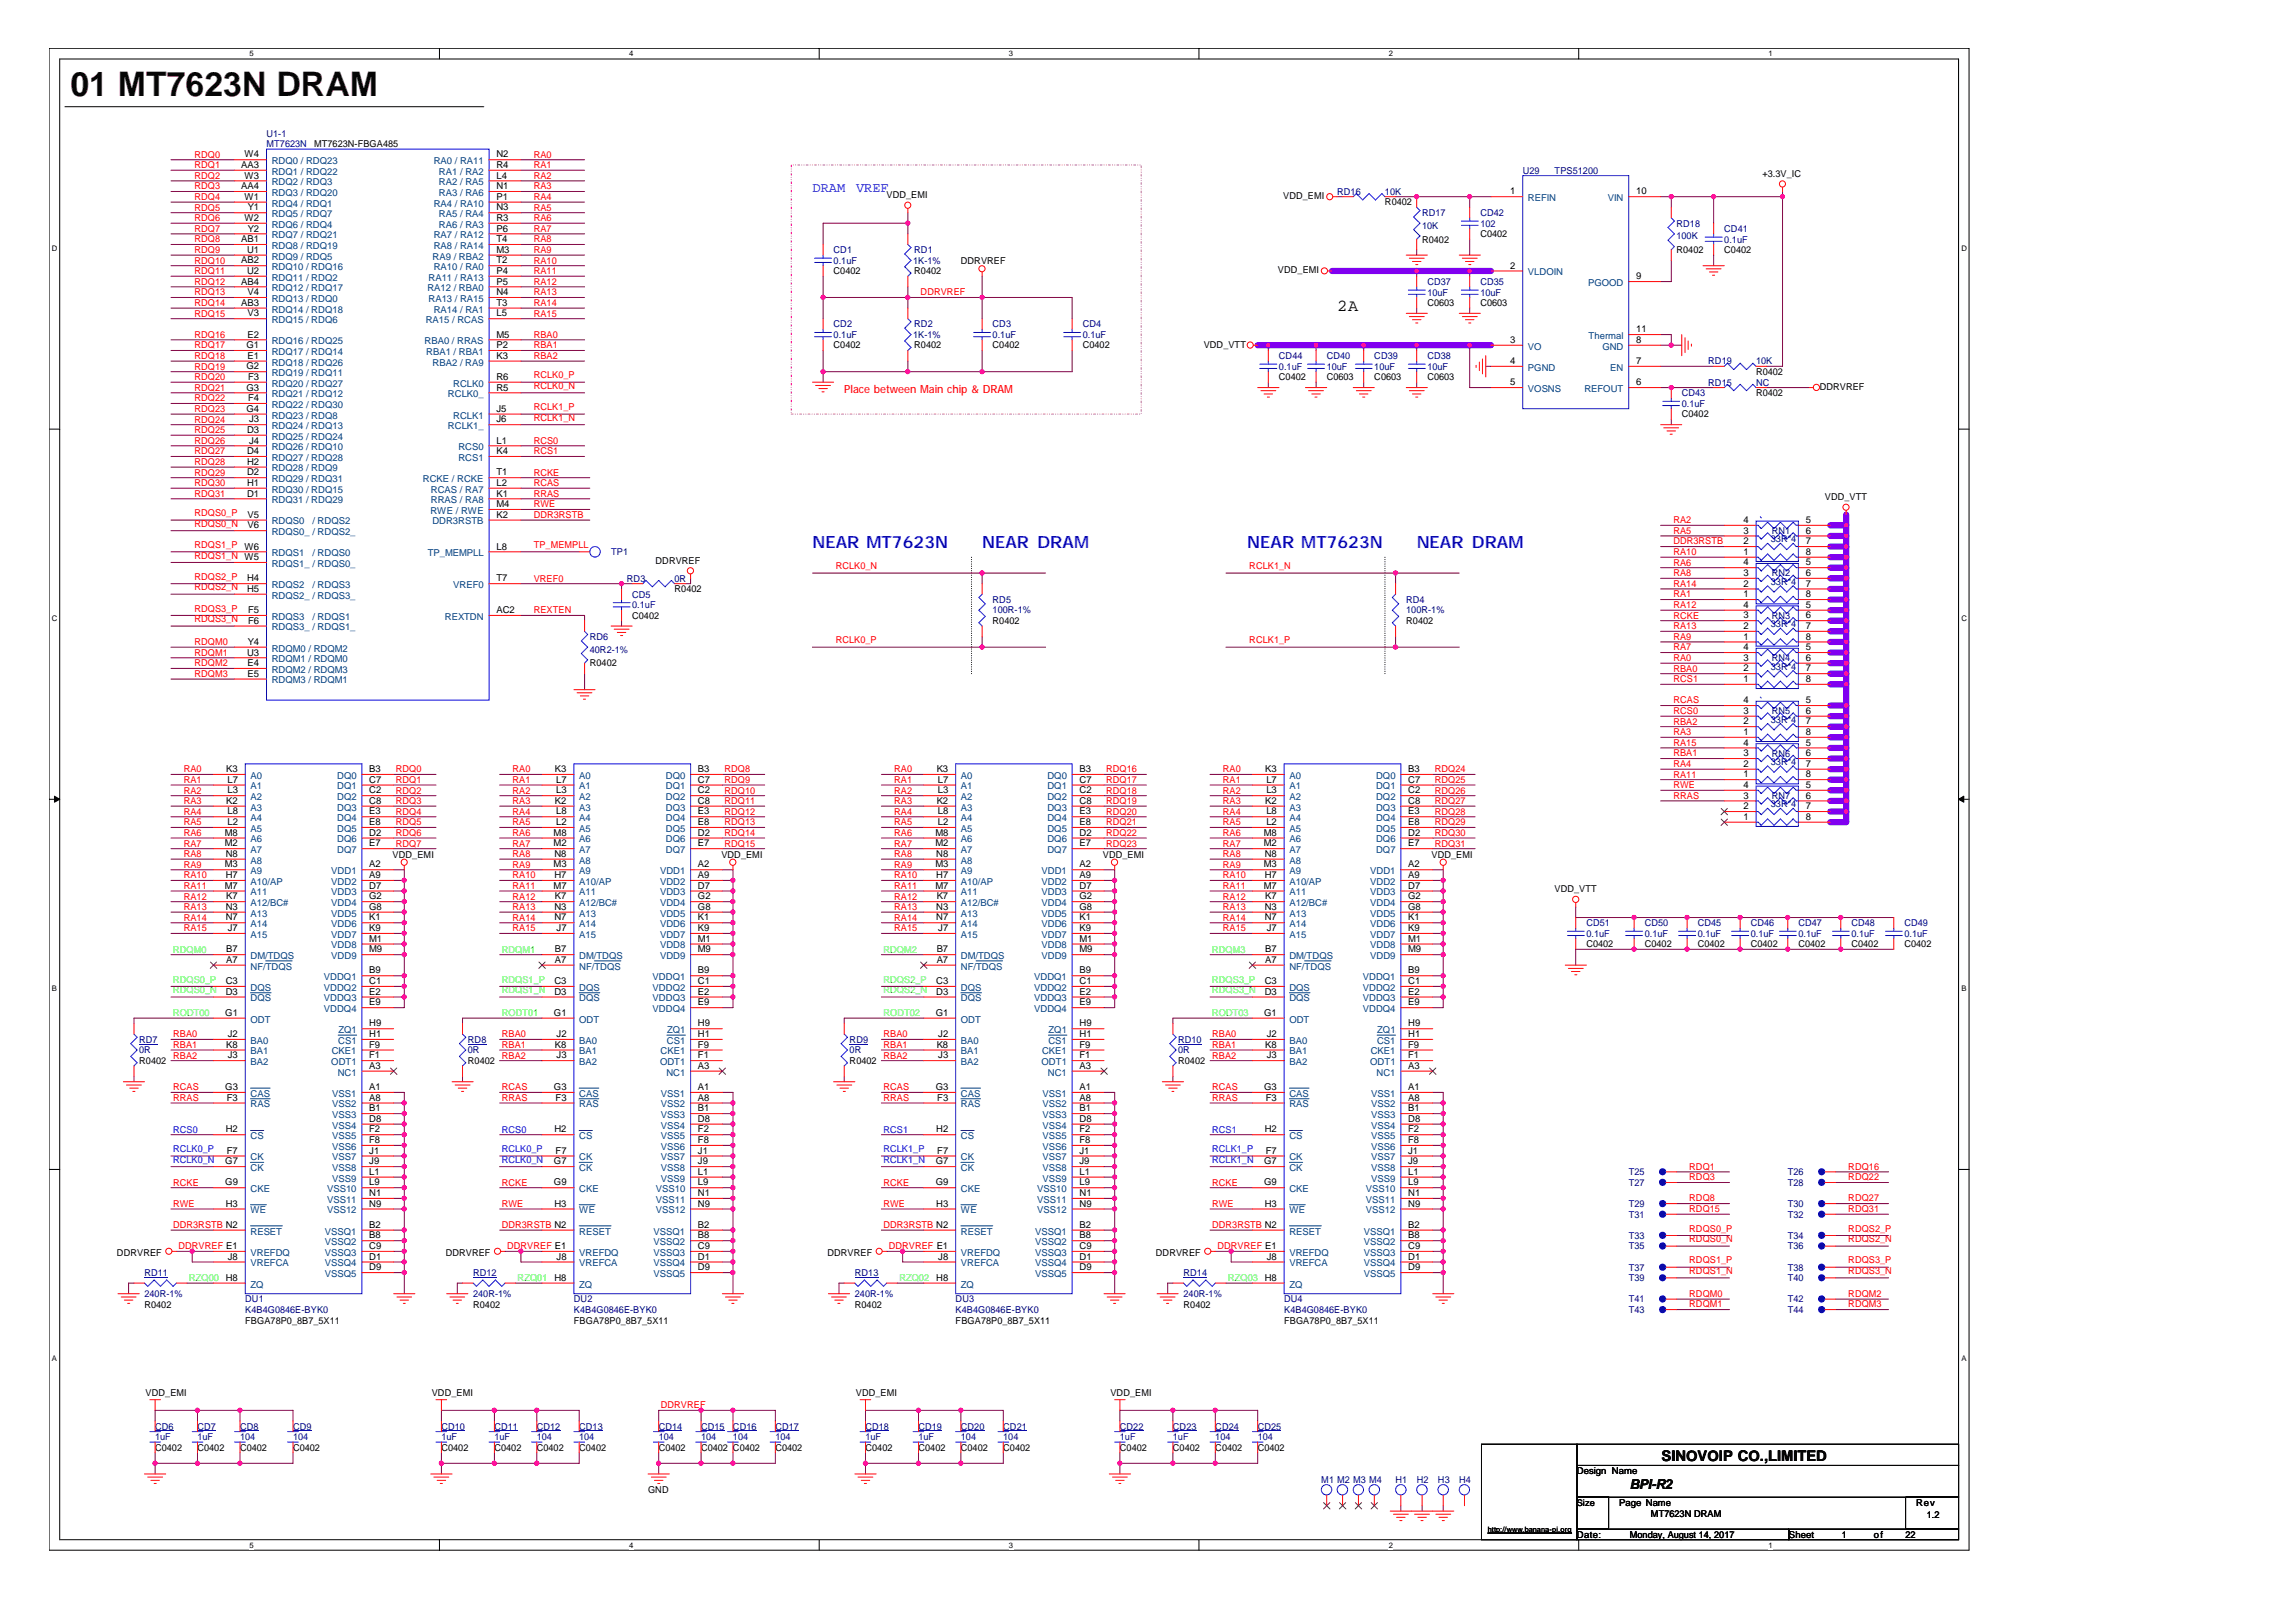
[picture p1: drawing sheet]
<svg xmlns="http://www.w3.org/2000/svg" width="297mm" height="210mm" viewBox="0 0 297 210" stroke-linecap="round" stroke-linejoin="round" font-family="sans-serif">
<defs><g id="words">
<text font-size="4.4" fill="#400000" x="9.1" y="12.4">01 MT7623N DRAM</text>
<text font-size="2.2" x="173" y="40.2">2A</text>
<g font-size="2.2" fill="#00f">
<text x="105.1" y="70.9">NEAR MT7623N</text>
<text x="127.1" y="70.9">NEAR DRAM</text>
<text x="161.4" y="70.9">NEAR MT7623N</text>
<text x="183.3" y="70.9">NEAR DRAM</text>
</g>
<text font-size="1.9" x="215" y="189.1">SINOVOIP CO.,LIMITED</text>
<g font-size="1.8" fill="#00f">
<text x="105.1" y="24.8">DRAM</text>
<text x="110.7" y="24.8">VREF</text>
</g>
<text font-size="1.8" x="210.9" y="192.7">BPI-R2</text>
<text font-size="1.5" fill="#f00" x="109.2" y="50.9">Place between Main chip &amp; DRAM</text>
<g font-size="1.2" fill="#000080">
<text x="34.5" y="17.7">U1-1</text>
<text x="34.5" y="19">MT7623N</text>
<text x="197" y="22.5">U29</text>
<text x="201.1" y="22.5">TPS51200</text>
<text x="173" y="25.2">RD16</text>
<text x="179.2" y="25.2">10K</text>
<text x="184" y="28">RD17</text>
<text x="184" y="29.6">10K</text>
<text x="191.5" y="28">CD42</text>
<text x="191.5" y="29.3">102</text>
<text x="216.9" y="29.3">RD18</text>
<text x="107.8" y="32.8">CD1</text>
<text x="107.8" y="34.1">0.1uF</text>
<text x="118.1" y="34.1">1K-1%</text>
<text x="118.3" y="32.8">RD1</text>
<text x="216.9" y="31">100K</text>
<text x="223.1" y="30">CD41</text>
<text x="223.1" y="31.4">0.1uF</text>
<text x="184.7" y="36.9">CD37</text>
<text x="184.7" y="38.2">10uF</text>
<text x="191.5" y="36.9">CD35</text>
<text x="191.5" y="38.2">10uF</text>
<text x="107.8" y="42.4">CD2</text>
<text x="107.8" y="43.7">0.1uF</text>
<text x="118.1" y="43.7">1K-1%</text>
<text x="118.3" y="42.4">RD2</text>
<text x="128.4" y="42.4">CD3</text>
<text x="128.4" y="43.7">0.1uF</text>
<text x="140.1" y="42.4">CD4</text>
<text x="140.1" y="43.7">0.1uF</text>
<text x="165.5" y="46.5">CD44</text>
<text x="165.5" y="47.9">0.1uF</text>
<text x="171.6" y="46.5">CD40</text>
<text x="171.6" y="47.9">10uF</text>
<text x="177.8" y="46.5">CD39</text>
<text x="177.8" y="47.9">10uF</text>
<text x="184.7" y="46.5">CD38</text>
<text x="184.7" y="47.9">10uF</text>
<text x="221" y="47.2">RD19</text>
<text x="227.2" y="47.2">10K</text>
<text x="217.6" y="51.3">CD43</text>
<text x="217.6" y="52.7">0.1uF</text>
<text x="221" y="49.9">RD15</text>
<text x="227.2" y="49.9">NC</text>
<text x="79.1" y="71.9">TP1</text>
<text x="229.1" y="70.2">33R*4</text>
<text x="229.2" y="69.1">RN1</text>
<text x="81.1" y="75.3">RD3</text>
<text x="81.8" y="77.3">CD5</text>
<text x="87.3" y="75.3">0R</text>
<text x="229.1" y="75.7">33R*4</text>
<text x="229.2" y="74.6">RN2</text>
<text x="76.3" y="82.8">RD6</text>
<text x="81.8" y="78.7">0.1uF</text>
<text x="128.4" y="78">RD5</text>
<text x="128.4" y="79.4">100R-1%</text>
<text x="181.9" y="78">RD4</text>
<text x="181.9" y="79.4">100R-1%</text>
<text x="229.1" y="81.2">33R*4</text>
<text x="229.2" y="80.1">RN3</text>
<text x="76.3" y="84.5">40R2-1%</text>
<text x="229.1" y="86.7">33R*4</text>
<text x="229.2" y="85.6">RN4</text>
<text x="229.1" y="93.5">33R*4</text>
<text x="229.2" y="92.4">RN5</text>
<text x="229.1" y="99">33R*4</text>
<text x="229.2" y="97.9">RN6</text>
<text x="229.1" y="104.5">33R*4</text>
<text x="229.2" y="103.4">RN7</text>
<text x="205.2" y="119.9">CD51</text>
<text x="212.8" y="119.9">CD50</text>
<text x="219.6" y="119.9">CD45</text>
<text x="226.5" y="119.9">CD46</text>
<text x="232.7" y="119.9">CD47</text>
<text x="239.5" y="119.9">CD48</text>
<text x="246.4" y="119.9">CD49</text>
<text x="205.2" y="121.2">0.1uF</text>
<text x="212.8" y="121.2">0.1uF</text>
<text x="219.6" y="121.2">0.1uF</text>
<text x="226.5" y="121.2">0.1uF</text>
<text x="232.7" y="121.2">0.1uF</text>
<text x="239.5" y="121.2">0.1uF</text>
<text x="246.4" y="121.2">0.1uF</text>
<text x="18" y="135">RD7</text>
<text x="18" y="136.3">0R</text>
<text x="60.5" y="135">RD8</text>
<text x="60.5" y="136.3">0R</text>
<text x="109.9" y="135">RD9</text>
<text x="109.9" y="136.3">0R</text>
<text x="152.4" y="135">RD10</text>
<text x="152.4" y="136.3">0R</text>
<text x="210.7" y="152.1">T25</text>
<text x="210.7" y="153.5">T27</text>
<text x="231.3" y="152.1">T26</text>
<text x="231.3" y="153.5">T28</text>
<text x="210.7" y="157.6">T31</text>
<text x="210.7" y="161.7">T35</text>
<text x="210.7" y="156.2">T29</text>
<text x="210.7" y="160.3">T33</text>
<text x="231.3" y="160.3">T34</text>
<text x="231.3" y="156.2">T30</text>
<text x="231.3" y="161.7">T36</text>
<text x="231.3" y="157.6">T32</text>
<text x="18.7" y="165.1">RD11</text>
<text x="18.7" y="167.9">240R-1%</text>
<text x="61.2" y="165.1">RD12</text>
<text x="61.2" y="167.9">240R-1%</text>
<text x="110.6" y="165.1">RD13</text>
<text x="110.6" y="167.9">240R-1%</text>
<text x="153.1" y="165.1">RD14</text>
<text x="153.1" y="167.9">240R-1%</text>
<text x="210.7" y="164.4">T37</text>
<text x="210.7" y="165.8">T39</text>
<text x="231.3" y="165.8">T40</text>
<text x="231.3" y="164.4">T38</text>
<text x="31.7" y="168.5">DU1</text>
<text x="31.7" y="169.9">K4B4G0846E-BYK0</text>
<text x="74.3" y="168.5">DU2</text>
<text x="74.3" y="169.9">K4B4G0846E-BYK0</text>
<text x="123.6" y="168.5">DU3</text>
<text x="123.6" y="169.9">K4B4G0846E-BYK0</text>
<text x="166.1" y="168.5">DU4</text>
<text x="166.1" y="169.9">K4B4G0846E-BYK0</text>
<text x="210.7" y="169.9">T43</text>
<text x="210.7" y="168.5">T41</text>
<text x="231.3" y="168.5">T42</text>
<text x="231.3" y="169.9">T44</text>
<text x="20.1" y="185">CD6</text>
<text x="25.5" y="185">CD7</text>
<text x="31.1" y="185">CD8</text>
<text x="37.9" y="185">CD9</text>
<text x="57.1" y="185">CD10</text>
<text x="64" y="185">CD11</text>
<text x="69.4" y="185">CD12</text>
<text x="74.9" y="185">CD13</text>
<text x="85.2" y="185">CD14</text>
<text x="90.7" y="185">CD15</text>
<text x="94.8" y="185">CD16</text>
<text x="100.3" y="185">CD17</text>
<text x="112" y="185">CD18</text>
<text x="118.8" y="185">CD19</text>
<text x="124.3" y="185">CD20</text>
<text x="129.8" y="185">CD21</text>
<text x="144.9" y="185">CD22</text>
<text x="151.7" y="185">CD23</text>
<text x="157.2" y="185">CD24</text>
<text x="162.7" y="185">CD25</text>
<text x="20.1" y="186.4">1uF</text>
<text x="25.5" y="186.4">1uF</text>
<text x="31.1" y="186.4">104</text>
<text x="37.9" y="186.4">104</text>
<text x="57.1" y="186.4">1uF</text>
<text x="64" y="186.4">1uF</text>
<text x="69.4" y="186.4">104</text>
<text x="74.9" y="186.4">104</text>
<text x="85.2" y="186.4">104</text>
<text x="90.7" y="186.4">104</text>
<text x="94.8" y="186.4">104</text>
<text x="100.3" y="186.4">104</text>
<text x="112" y="186.4">1uF</text>
<text x="118.8" y="186.4">1uF</text>
<text x="124.3" y="186.4">104</text>
<text x="129.8" y="186.4">104</text>
<text x="144.9" y="186.4">1uF</text>
<text x="151.7" y="186.4">1uF</text>
<text x="157.2" y="186.4">104</text>
<text x="162.7" y="186.4">104</text>
<text x="170.9" y="191.9">M1 M2 M3 M4</text>
<text x="180.6" y="191.9">H1</text>
<text x="183.3" y="191.9">H2</text>
<text x="186" y="191.9">H3</text>
<text x="188.8" y="191.9">H4</text>
</g>
<g font-size="1.2" fill="#f00">
<text x="25.1" y="20.4">RDQ0</text>
<text x="25.1" y="21.8">RDQ1</text>
<text x="25.1" y="23.1">RDQ2</text>
<text x="69" y="20.4">RA0</text>
<text x="69" y="21.8">RA1</text>
<text x="69" y="23.1">RA2</text>
<text x="25.1" y="24.5">RDQ3</text>
<text x="25.1" y="25.9">RDQ4</text>
<text x="25.1" y="27.3">RDQ5</text>
<text x="25.1" y="28.6">RDQ6</text>
<text x="25.1" y="30">RDQ7</text>
<text x="69" y="30">RA7</text>
<text x="69" y="24.5">RA3</text>
<text x="69" y="25.9">RA4</text>
<text x="69" y="27.3">RA5</text>
<text x="69" y="28.6">RA6</text>
<text x="25.1" y="31.4">RDQ8</text>
<text x="25.1" y="34.1">RDQ10</text>
<text x="25.1" y="32.7">RDQ9</text>
<text x="25.1" y="35.5">RDQ11</text>
<text x="69" y="31.4">RA8</text>
<text x="69" y="32.7">RA9</text>
<text x="69" y="34.1">RA10</text>
<text x="69" y="35.5">RA11</text>
<text x="25.1" y="36.8">RDQ12</text>
<text x="25.1" y="38.2">RDQ13</text>
<text x="25.1" y="39.6">RDQ14</text>
<text x="25.1" y="41">RDQ15</text>
<text x="69" y="36.8">RA12</text>
<text x="69" y="38.2">RA13</text>
<text x="69" y="39.6">RA14</text>
<text x="69" y="41">RA15</text>
<text x="119.1" y="38.2">DDRVREF</text>
<text x="25.1" y="43.7">RDQ16</text>
<text x="25.1" y="45.1">RDQ17</text>
<text x="25.1" y="46.5">RDQ18</text>
<text x="25.1" y="47.8">RDQ19</text>
<text x="69" y="46.5">RBA2</text>
<text x="69" y="45.1">RBA1</text>
<text x="69" y="43.7">RBA0</text>
<text x="25.1" y="49.2">RDQ20</text>
<text x="25.1" y="50.6">RDQ21</text>
<text x="25.1" y="53.3">RDQ23</text>
<text x="25.1" y="51.9">RDQ22</text>
<text x="69" y="49">RCLK0_P</text>
<text x="69" y="50.3">RCLK0_N</text>
<text x="69" y="53.1">RCLK1_P</text>
<text x="25.1" y="54.7">RDQ24</text>
<text x="25.1" y="56">RDQ25</text>
<text x="25.1" y="58.8">RDQ27</text>
<text x="25.1" y="57.4">RDQ26</text>
<text x="69" y="58.8">RCS1</text>
<text x="69" y="57.4">RCS0</text>
<text x="69" y="54.5">RCLK1_N</text>
<text x="25.1" y="60.2">RDQ28</text>
<text x="25.1" y="62.9">RDQ30</text>
<text x="25.1" y="61.5">RDQ29</text>
<text x="25.1" y="64.3">RDQ31</text>
<text x="69" y="65.7">RWE</text>
<text x="69" y="62.9">RCAS</text>
<text x="69" y="61.5">RCKE</text>
<text x="69" y="64.3">RRAS</text>
<text x="25.1" y="66.8">RDQS0_P</text>
<text x="25.1" y="68.2">RDQS0_N</text>
<text x="25.1" y="70.9">RDQS1_P</text>
<text x="69" y="67">DDR3RSTB</text>
<text x="69" y="70.9">TP_MEMPLL</text>
<text x="216.5" y="67.7">RA2</text>
<text x="216.5" y="69.1">RA5</text>
<text x="216.5" y="70.5">DDR3RSTB</text>
<text x="216.5" y="71.8">RA10</text>
<text x="25.1" y="72.3">RDQS1_N W5</text>
<text x="25.1" y="76.4">RDQS2_N</text>
<text x="25.1" y="75">RDQS2_P</text>
<text x="69" y="75.3">VREF0</text>
<text x="108.1" y="73.7">RCLK0_N</text>
<text x="161.6" y="73.7">RCLK1_N</text>
<text x="216.5" y="73.2">RA6</text>
<text x="216.5" y="74.6">RA8</text>
<text x="216.5" y="75.9">RA14</text>
<text x="216.5" y="77.3">RA1</text>
<text x="25.1" y="79.2">RDQS3_P</text>
<text x="25.1" y="80.5">RDQS3_N</text>
<text x="25.1" y="83.5">RDQM0</text>
<text x="69" y="79.4">REXTEN</text>
<text x="108.1" y="83.3">RCLK0_P</text>
<text x="161.6" y="83.3">RCLK1_P</text>
<text x="216.5" y="78.7">RA12</text>
<text x="216.5" y="80">RCKE</text>
<text x="216.5" y="81.4">RA13</text>
<text x="216.5" y="82.8">RA9</text>
<text x="25.1" y="84.9">RDQM1</text>
<text x="25.1" y="86.2">RDQM2</text>
<text x="25.1" y="87.6">RDQM3</text>
<text x="216.5" y="84.2">RA7</text>
<text x="216.5" y="85.5">RA0</text>
<text x="216.5" y="86.9">RBA0</text>
<text x="216.5" y="88.3">RCS1</text>
<text x="216.5" y="91">RCAS</text>
<text x="216.5" y="92.4">RCS0</text>
<text x="216.5" y="93.8">RBA2</text>
<text x="216.5" y="95.1">RA3</text>
<text x="23.8" y="101.3">RA1</text>
<text x="23.8" y="99.9">RA0</text>
<text x="51.2" y="101.3">RDQ1</text>
<text x="51.2" y="99.9">RDQ0</text>
<text x="66.3" y="101.3">RA1</text>
<text x="66.3" y="99.9">RA0</text>
<text x="93.7" y="99.9">RDQ8</text>
<text x="93.7" y="101.3">RDQ9</text>
<text x="115.7" y="101.3">RA1</text>
<text x="115.7" y="99.9">RA0</text>
<text x="143.1" y="99.9">RDQ16</text>
<text x="143.1" y="101.3">RDQ17</text>
<text x="158.2" y="101.3">RA1</text>
<text x="158.2" y="99.9">RA0</text>
<text x="185.6" y="99.9">RDQ24</text>
<text x="185.6" y="101.3">RDQ25</text>
<text x="216.5" y="96.5">RA15</text>
<text x="216.5" y="97.9">RBA1</text>
<text x="216.5" y="99.3">RA4</text>
<text x="216.5" y="100.6">RA11</text>
<text x="216.5" y="102">RWE</text>
<text x="23.8" y="102.7">RA2</text>
<text x="23.8" y="104">RA3</text>
<text x="23.8" y="105.4">RA4</text>
<text x="23.8" y="106.8">RA5</text>
<text x="51.2" y="102.7">RDQ2</text>
<text x="51.2" y="104">RDQ3</text>
<text x="51.2" y="105.4">RDQ4</text>
<text x="51.2" y="106.8">RDQ5</text>
<text x="66.3" y="102.7">RA2</text>
<text x="66.3" y="104">RA3</text>
<text x="66.3" y="105.4">RA4</text>
<text x="66.3" y="106.8">RA5</text>
<text x="93.7" y="102.7">RDQ10</text>
<text x="93.7" y="104">RDQ11</text>
<text x="93.7" y="105.4">RDQ12</text>
<text x="93.7" y="106.8">RDQ13</text>
<text x="115.7" y="102.7">RA2</text>
<text x="115.7" y="104">RA3</text>
<text x="115.7" y="105.4">RA4</text>
<text x="115.7" y="106.8">RA5</text>
<text x="143.1" y="102.7">RDQ18</text>
<text x="143.1" y="104">RDQ19</text>
<text x="143.1" y="105.4">RDQ20</text>
<text x="143.1" y="106.8">RDQ21</text>
<text x="158.2" y="102.7">RA2</text>
<text x="158.2" y="104">RA3</text>
<text x="158.2" y="105.4">RA4</text>
<text x="158.2" y="106.8">RA5</text>
<text x="185.6" y="102.7">RDQ26</text>
<text x="185.6" y="104">RDQ27</text>
<text x="185.6" y="105.4">RDQ28</text>
<text x="185.6" y="106.8">RDQ29</text>
<text x="216.5" y="103.4">RRAS</text>
<text x="23.8" y="108.2">RA6</text>
<text x="23.8" y="109.6">RA7</text>
<text x="23.8" y="110.9">RA8</text>
<text x="23.8" y="112.3">RA9</text>
<text x="23.8" y="113.7">RA10</text>
<text x="51.2" y="108.2">RDQ6</text>
<text x="51.2" y="109.6">RDQ7</text>
<text x="66.3" y="108.2">RA6</text>
<text x="66.3" y="109.6">RA7</text>
<text x="66.3" y="110.9">RA8</text>
<text x="66.3" y="112.3">RA9</text>
<text x="66.3" y="113.7">RA10</text>
<text x="93.7" y="108.2">RDQ14</text>
<text x="93.7" y="109.6">RDQ15</text>
<text x="115.7" y="108.2">RA6</text>
<text x="115.7" y="109.6">RA7</text>
<text x="115.7" y="110.9">RA8</text>
<text x="115.7" y="112.3">RA9</text>
<text x="115.7" y="113.7">RA10</text>
<text x="143.1" y="108.2">RDQ22</text>
<text x="143.1" y="109.6">RDQ23</text>
<text x="158.2" y="108.2">RA6</text>
<text x="158.2" y="109.6">RA7</text>
<text x="158.2" y="110.9">RA8</text>
<text x="158.2" y="112.3">RA9</text>
<text x="158.2" y="113.7">RA10</text>
<text x="185.6" y="108.2">RDQ30</text>
<text x="185.6" y="109.6">RDQ31</text>
<text x="23.8" y="115">RA11</text>
<text x="23.8" y="116.4">RA12</text>
<text x="23.8" y="117.8">RA13</text>
<text x="23.8" y="119.1">RA14</text>
<text x="66.3" y="115">RA11</text>
<text x="66.3" y="116.4">RA12</text>
<text x="66.3" y="117.8">RA13</text>
<text x="66.3" y="119.1">RA14</text>
<text x="115.7" y="115">RA11</text>
<text x="115.7" y="116.4">RA12</text>
<text x="115.7" y="117.8">RA13</text>
<text x="115.7" y="119.1">RA14</text>
<text x="158.2" y="115">RA11</text>
<text x="158.2" y="116.4">RA12</text>
<text x="158.2" y="117.8">RA13</text>
<text x="158.2" y="119.1">RA14</text>
<text x="23.8" y="120.5">RA15</text>
<text x="66.3" y="120.5">RA15</text>
<text x="115.7" y="120.5">RA15</text>
<text x="158.2" y="120.5">RA15</text>
<text x="22.4" y="134.2">RBA0</text>
<text x="22.4" y="135.6">RBA1</text>
<text x="22.4" y="137">RBA2</text>
<text x="64.9" y="134.2">RBA0</text>
<text x="64.9" y="135.6">RBA1</text>
<text x="64.9" y="137">RBA2</text>
<text x="114.3" y="134.2">RBA0</text>
<text x="114.3" y="135.6">RBA1</text>
<text x="114.3" y="137">RBA2</text>
<text x="156.8" y="134.2">RBA0</text>
<text x="156.8" y="135.6">RBA1</text>
<text x="156.8" y="137">RBA2</text>
<text x="22.4" y="141.1">RCAS</text>
<text x="22.4" y="142.5">RRAS</text>
<text x="64.9" y="141.1">RCAS</text>
<text x="64.9" y="142.5">RRAS</text>
<text x="114.3" y="141.1">RCAS</text>
<text x="114.3" y="142.5">RRAS</text>
<text x="156.8" y="141.1">RCAS</text>
<text x="156.8" y="142.5">RRAS</text>
<text x="22.4" y="153.4">RCKE</text>
<text x="64.9" y="153.4">RCKE</text>
<text x="114.3" y="153.4">RCKE</text>
<text x="156.8" y="153.4">RCKE</text>
<text x="218.5" y="151.4">RDQ1</text>
<text x="218.5" y="155.5">RDQ8</text>
<text x="218.5" y="152.8">RDQ3</text>
<text x="239.1" y="155.5">RDQ27</text>
<text x="239.1" y="152.8">RDQ22</text>
<text x="239.1" y="151.4">RDQ16</text>
<text x="22.4" y="158.9">DDR3RSTB N2</text>
<text x="22.4" y="156.2">RWE</text>
<text x="23.1" y="161.7">DDRVREF E1</text>
<text x="64.9" y="158.9">DDR3RSTB N2</text>
<text x="64.9" y="156.2">RWE</text>
<text x="65.6" y="161.7">DDRVREF E1</text>
<text x="114.3" y="158.9">DDR3RSTB N2</text>
<text x="114.3" y="156.2">RWE</text>
<text x="115" y="161.7">DDRVREF E1</text>
<text x="156.8" y="158.9">DDR3RSTB N2</text>
<text x="156.8" y="156.2">RWE</text>
<text x="157.5" y="161.7">DDRVREF E1</text>
<text x="218.5" y="156.9">RDQ15</text>
<text x="218.5" y="160.8">RDQS0_N</text>
<text x="218.5" y="159.4">RDQS0_P</text>
<text x="239.1" y="160.8">RDQS2_N</text>
<text x="239.1" y="159.4">RDQS2_P</text>
<text x="239.1" y="156.9">RDQ31</text>
<text x="218.5" y="163.5">RDQS1_P</text>
<text x="218.5" y="164.9">RDQS1_N</text>
<text x="218.5" y="167.8">RDQM0</text>
<text x="239.1" y="167.8">RDQM2</text>
<text x="239.1" y="163.5">RDQS3_P</text>
<text x="239.1" y="164.9">RDQS3_N</text>
<text x="218.5" y="169.2">RDQM1</text>
<text x="239.1" y="169.2">RDQM3</text>
<text x="85.5" y="182.2">DDRVREF</text>
</g>
<g font-size="1.2">
<text x="31.2" y="21.7">AA3</text>
<text x="31.6" y="23.1">W3</text>
<text x="31.6" y="20.4">W4</text>
<text x="40.6" y="19">MT7623N-FBGA485</text>
<text x="64.2" y="23.1">L4</text>
<text x="64.2" y="20.4">N2</text>
<text x="64.2" y="21.7">R4</text>
<text x="228" y="22.9">+3.3V_IC</text>
<text x="31.2" y="24.5">AA4</text>
<text x="31.6" y="25.9">W1</text>
<text x="31.6" y="28.6">W2</text>
<text x="32" y="27.2">Y1</text>
<text x="32" y="30">Y2</text>
<text x="64.2" y="24.5">N1</text>
<text x="64.2" y="25.9">P1</text>
<text x="64.2" y="27.2">N3</text>
<text x="64.2" y="30">P6</text>
<text x="64.2" y="28.6">R3</text>
<text x="114.7" y="25.6">VDD_EMI</text>
<text x="166" y="25.8">VDD_EMI</text>
<text x="179.2" y="26.6">R0402</text>
<text x="195.4" y="25.2">1</text>
<text x="211.7" y="25.2">10</text>
<text x="31.2" y="31.3">AB1</text>
<text x="31.2" y="34.1">AB2</text>
<text x="32" y="32.7">U1</text>
<text x="32" y="35.4">U2</text>
<text x="64.2" y="35.4">P4</text>
<text x="64.2" y="34.1">T2</text>
<text x="64.2" y="31.3">T4</text>
<text x="64.2" y="32.7">M3</text>
<text x="107.8" y="35.5">C0402</text>
<text x="118.3" y="35.5">R0402</text>
<text x="124.3" y="34.1">DDRVREF</text>
<text x="165.3" y="35.4">VDD_EMI</text>
<text x="184" y="31.4">R0402</text>
<text x="191.5" y="30.7">C0402</text>
<text x="195.4" y="34.8">2</text>
<text x="216.9" y="32.8">R0402</text>
<text x="223.1" y="32.8">C0402</text>
<text x="31.2" y="39.6">AB3</text>
<text x="31.2" y="36.8">AB4</text>
<text x="32" y="41">V3</text>
<text x="32" y="38.2">V4</text>
<text x="64.2" y="41">L5</text>
<text x="64.2" y="39.6">T3</text>
<text x="64.2" y="38.2">N4</text>
<text x="64.2" y="36.8">P5</text>
<text x="184.7" y="39.6">C0603</text>
<text x="191.5" y="39.6">C0603</text>
<text x="211.7" y="36.1">9</text>
<text x="31.9" y="45.1">G1</text>
<text x="31.9" y="47.8">G2</text>
<text x="32" y="46.4">E1</text>
<text x="32" y="43.7">E2</text>
<text x="64.2" y="43.7">M5</text>
<text x="64.2" y="46.4">K3</text>
<text x="64.2" y="45.1">P2</text>
<text x="107.8" y="45.1">C0402</text>
<text x="118.3" y="45.1">R0402</text>
<text x="128.4" y="45.1">C0402</text>
<text x="140.1" y="45.1">C0402</text>
<text x="155.7" y="45">VDD_VTT</text>
<text x="195.4" y="44.4">3</text>
<text x="195.4" y="47.1">4</text>
<text x="211.7" y="47.1">7</text>
<text x="211.7" y="44.4">8</text>
<text x="211.7" y="43">11</text>
<text x="31.9" y="53.3">G4</text>
<text x="31.9" y="50.5">G3</text>
<text x="32.1" y="49.2">F3</text>
<text x="32.1" y="51.9">F4</text>
<text x="64.2" y="50.5">R5</text>
<text x="64.2" y="49.2">R6</text>
<text x="64.2" y="53.3">J5</text>
<text x="165.5" y="49.2">C0402</text>
<text x="171.6" y="49.2">C0603</text>
<text x="177.8" y="49.2">C0603</text>
<text x="184.7" y="49.2">C0603</text>
<text x="195.4" y="49.9">5</text>
<text x="211.7" y="49.9">6</text>
<text x="227.2" y="51.3">R0402</text>
<text x="227.2" y="48.5">R0402</text>
<text x="235.4" y="50.5">DDRVREF</text>
<text x="32" y="56">D3</text>
<text x="32" y="58.8">D4</text>
<text x="32.2" y="54.7">J3</text>
<text x="32.2" y="57.4">J4</text>
<text x="64.2" y="57.4">L1</text>
<text x="64.2" y="54.7">J6</text>
<text x="64.2" y="58.8">K4</text>
<text x="217.6" y="54">C0402</text>
<text x="32" y="64.3">D1</text>
<text x="32" y="61.5">D2</text>
<text x="32" y="62.9">H1</text>
<text x="32" y="60.1">H2</text>
<text x="64.2" y="64.3">K1</text>
<text x="64.2" y="62.9">L2</text>
<text x="64.2" y="65.6">M4</text>
<text x="64.2" y="61.5">T1</text>
<text x="236.1" y="64.7">VDD_VTT</text>
<text x="31.6" y="71.1">W6</text>
<text x="32" y="67">V5</text>
<text x="32" y="68.4">V6</text>
<text x="64.2" y="71.1">L8</text>
<text x="64.2" y="67">K2</text>
<text x="225.6" y="71.8">1</text>
<text x="225.6" y="70.4">2</text>
<text x="225.6" y="69.1">3</text>
<text x="225.6" y="67.7">4</text>
<text x="233.6" y="71.8">8</text>
<text x="233.6" y="70.4">7</text>
<text x="233.6" y="69.1">6</text>
<text x="233.6" y="67.7">5</text>
<text x="32" y="75.2">H4</text>
<text x="32" y="76.6">H5</text>
<text x="64.2" y="75.2">T7</text>
<text x="84.8" y="73">DDRVREF</text>
<text x="87.3" y="76.7">R0402</text>
<text x="225.6" y="77.3">1</text>
<text x="225.6" y="75.9">2</text>
<text x="225.6" y="74.5">3</text>
<text x="225.6" y="73.2">4</text>
<text x="233.6" y="77.3">8</text>
<text x="233.6" y="75.9">7</text>
<text x="233.6" y="74.5">6</text>
<text x="233.6" y="73.2">5</text>
<text x="32" y="83.5">Y4</text>
<text x="32.1" y="79.3">F5</text>
<text x="32.1" y="80.7">F6</text>
<text x="64.2" y="79.3">AC2</text>
<text x="81.8" y="80.1">C0402</text>
<text x="128.4" y="80.8">R0402</text>
<text x="181.9" y="80.8">R0402</text>
<text x="225.6" y="82.8">1</text>
<text x="225.6" y="81.4">2</text>
<text x="225.6" y="80">3</text>
<text x="225.6" y="78.7">4</text>
<text x="233.6" y="82.8">8</text>
<text x="233.6" y="81.4">7</text>
<text x="233.6" y="80">6</text>
<text x="233.6" y="78.7">5</text>
<text x="32" y="84.8">U3</text>
<text x="32" y="86.2">E4</text>
<text x="32" y="87.6">E5</text>
<text x="76.3" y="86.2">R0402</text>
<text x="225.6" y="88.3">1</text>
<text x="225.6" y="86.9">2</text>
<text x="225.6" y="85.5">3</text>
<text x="225.6" y="84.2">4</text>
<text x="233.6" y="88.3">8</text>
<text x="233.6" y="86.9">7</text>
<text x="233.6" y="85.5">6</text>
<text x="233.6" y="84.2">5</text>
<text x="225.6" y="95.1">1</text>
<text x="225.6" y="93.7">2</text>
<text x="225.6" y="92.4">3</text>
<text x="225.6" y="91">4</text>
<text x="233.6" y="95.1">8</text>
<text x="233.6" y="93.7">7</text>
<text x="233.6" y="92.4">6</text>
<text x="233.6" y="91">5</text>
<text x="29.3" y="99.9">K3</text>
<text x="29.4" y="101.3">L7</text>
<text x="47.8" y="101.3">C7</text>
<text x="47.8" y="99.9">B3</text>
<text x="71.8" y="99.9">K3</text>
<text x="71.9" y="101.3">L7</text>
<text x="90.3" y="101.3">C7</text>
<text x="90.3" y="99.9">B3</text>
<text x="121.2" y="99.9">K3</text>
<text x="121.3" y="101.3">L7</text>
<text x="139.7" y="101.3">C7</text>
<text x="139.7" y="99.9">B3</text>
<text x="163.7" y="99.9">K3</text>
<text x="163.8" y="101.3">L7</text>
<text x="182.2" y="101.3">C7</text>
<text x="182.2" y="99.9">B3</text>
<text x="225.6" y="100.6">1</text>
<text x="225.6" y="99.2">2</text>
<text x="225.6" y="97.9">3</text>
<text x="225.6" y="96.5">4</text>
<text x="225.6" y="102">4</text>
<text x="233.6" y="100.6">8</text>
<text x="233.6" y="99.2">7</text>
<text x="233.6" y="97.9">6</text>
<text x="233.6" y="96.5">5</text>
<text x="233.6" y="102">5</text>
<text x="29.3" y="104">K2</text>
<text x="29.4" y="102.7">L3</text>
<text x="29.4" y="106.8">L2</text>
<text x="29.4" y="105.4">L8</text>
<text x="47.8" y="105.4">E3</text>
<text x="47.8" y="104">C8</text>
<text x="47.8" y="102.7">C2</text>
<text x="47.8" y="106.8">E8</text>
<text x="71.8" y="104">K2</text>
<text x="71.9" y="102.7">L3</text>
<text x="71.9" y="106.8">L2</text>
<text x="71.9" y="105.4">L8</text>
<text x="90.3" y="105.4">E3</text>
<text x="90.3" y="104">C8</text>
<text x="90.3" y="102.7">C2</text>
<text x="90.3" y="106.8">E8</text>
<text x="121.2" y="104">K2</text>
<text x="121.3" y="102.7">L3</text>
<text x="121.3" y="106.8">L2</text>
<text x="121.3" y="105.4">L8</text>
<text x="139.7" y="105.4">E3</text>
<text x="139.7" y="104">C8</text>
<text x="139.7" y="102.7">C2</text>
<text x="139.7" y="106.8">E8</text>
<text x="163.7" y="104">K2</text>
<text x="163.8" y="102.7">L3</text>
<text x="163.8" y="106.8">L2</text>
<text x="163.8" y="105.4">L8</text>
<text x="182.2" y="105.4">E3</text>
<text x="182.2" y="104">C8</text>
<text x="182.2" y="102.7">C2</text>
<text x="182.2" y="106.8">E8</text>
<text x="225.6" y="106.1">1</text>
<text x="225.6" y="104.7">2</text>
<text x="225.6" y="103.3">3</text>
<text x="233.6" y="106.1">8</text>
<text x="233.6" y="104.7">7</text>
<text x="233.6" y="103.3">6</text>
<text x="29.1" y="108.2">M8</text>
<text x="29.1" y="109.5">M2</text>
<text x="29.1" y="112.3">M3</text>
<text x="29.2" y="113.6">H7</text>
<text x="29.2" y="110.9">N8</text>
<text x="47.8" y="108.2">D2</text>
<text x="47.8" y="109.5">E7</text>
<text x="47.8" y="112.3">A2</text>
<text x="47.8" y="113.6">A9</text>
<text x="50.8" y="111.1">VDD_EMI</text>
<text x="71.6" y="108.2">M8</text>
<text x="71.6" y="109.5">M2</text>
<text x="71.6" y="112.3">M3</text>
<text x="71.7" y="113.6">H7</text>
<text x="71.7" y="110.9">N8</text>
<text x="90.3" y="108.2">D2</text>
<text x="90.3" y="109.5">E7</text>
<text x="90.3" y="112.3">A2</text>
<text x="90.3" y="113.6">A9</text>
<text x="93.3" y="111.1">VDD_EMI</text>
<text x="121" y="108.2">M8</text>
<text x="121" y="109.5">M2</text>
<text x="121" y="112.3">M3</text>
<text x="121.1" y="113.6">H7</text>
<text x="121.1" y="110.9">N8</text>
<text x="139.7" y="108.2">D2</text>
<text x="139.7" y="109.5">E7</text>
<text x="139.7" y="112.3">A2</text>
<text x="139.7" y="113.6">A9</text>
<text x="142.7" y="111.1">VDD_EMI</text>
<text x="163.5" y="108.2">M8</text>
<text x="163.5" y="109.5">M2</text>
<text x="163.5" y="112.3">M3</text>
<text x="163.6" y="113.6">H7</text>
<text x="163.6" y="110.9">N8</text>
<text x="182.2" y="108.2">D2</text>
<text x="182.2" y="109.5">E7</text>
<text x="182.2" y="112.3">A2</text>
<text x="182.2" y="113.6">A9</text>
<text x="185.2" y="111.1">VDD_EMI</text>
<text x="29.1" y="115">M7</text>
<text x="29.2" y="117.7">N3</text>
<text x="29.2" y="119.1">N7</text>
<text x="29.3" y="116.4">K7</text>
<text x="47.8" y="116.4">G2</text>
<text x="47.8" y="117.7">G8</text>
<text x="47.8" y="115">D7</text>
<text x="47.8" y="119.1">K1</text>
<text x="71.6" y="115">M7</text>
<text x="71.7" y="117.7">N3</text>
<text x="71.7" y="119.1">N7</text>
<text x="71.8" y="116.4">K7</text>
<text x="90.3" y="116.4">G2</text>
<text x="90.3" y="117.7">G8</text>
<text x="90.3" y="115">D7</text>
<text x="90.3" y="119.1">K1</text>
<text x="121" y="115">M7</text>
<text x="121.1" y="117.7">N3</text>
<text x="121.1" y="119.1">N7</text>
<text x="121.2" y="116.4">K7</text>
<text x="139.7" y="116.4">G2</text>
<text x="139.7" y="117.7">G8</text>
<text x="139.7" y="115">D7</text>
<text x="139.7" y="119.1">K1</text>
<text x="163.5" y="115">M7</text>
<text x="163.6" y="117.7">N3</text>
<text x="163.6" y="119.1">N7</text>
<text x="163.7" y="116.4">K7</text>
<text x="182.2" y="116.4">G2</text>
<text x="182.2" y="117.7">G8</text>
<text x="182.2" y="115">D7</text>
<text x="182.2" y="119.1">K1</text>
<text x="201.1" y="115.5">VDD_VTT</text>
<text x="29.3" y="123.2">B7</text>
<text x="29.3" y="124.6">A7</text>
<text x="29.5" y="120.5">J7</text>
<text x="47.8" y="126">B9</text>
<text x="47.8" y="120.5">K9</text>
<text x="47.8" y="121.9">M1</text>
<text x="47.8" y="123.2">M9</text>
<text x="71.8" y="123.2">B7</text>
<text x="71.8" y="124.6">A7</text>
<text x="72" y="120.5">J7</text>
<text x="90.3" y="126">B9</text>
<text x="90.3" y="120.5">K9</text>
<text x="90.3" y="121.9">M1</text>
<text x="90.3" y="123.2">M9</text>
<text x="121.2" y="123.2">B7</text>
<text x="121.2" y="124.6">A7</text>
<text x="121.4" y="120.5">J7</text>
<text x="139.7" y="126">B9</text>
<text x="139.7" y="120.5">K9</text>
<text x="139.7" y="121.9">M1</text>
<text x="139.7" y="123.2">M9</text>
<text x="163.7" y="123.2">B7</text>
<text x="163.7" y="124.6">A7</text>
<text x="163.9" y="120.5">J7</text>
<text x="182.2" y="126">B9</text>
<text x="182.2" y="120.5">K9</text>
<text x="182.2" y="121.9">M1</text>
<text x="182.2" y="123.2">M9</text>
<text x="205.2" y="122.6">C0402</text>
<text x="212.8" y="122.6">C0402</text>
<text x="219.6" y="122.6">C0402</text>
<text x="226.5" y="122.6">C0402</text>
<text x="232.7" y="122.6">C0402</text>
<text x="239.5" y="122.6">C0402</text>
<text x="246.4" y="122.6">C0402</text>
<text x="29.1" y="131.5">G1</text>
<text x="29.2" y="128.7">D3</text>
<text x="29.2" y="127.4">C3</text>
<text x="47.8" y="127.4">C1</text>
<text x="47.8" y="128.7">E2</text>
<text x="47.8" y="130.1">E9</text>
<text x="71.7" y="131.5">G1</text>
<text x="71.7" y="128.7">D3</text>
<text x="71.7" y="127.4">C3</text>
<text x="90.3" y="127.4">C1</text>
<text x="90.3" y="128.7">E2</text>
<text x="90.3" y="130.1">E9</text>
<text x="121.1" y="131.5">G1</text>
<text x="121.1" y="128.7">D3</text>
<text x="121.1" y="127.4">C3</text>
<text x="139.7" y="127.4">C1</text>
<text x="139.7" y="128.7">E2</text>
<text x="139.7" y="130.1">E9</text>
<text x="163.6" y="131.5">G1</text>
<text x="163.6" y="128.7">D3</text>
<text x="163.6" y="127.4">C3</text>
<text x="182.2" y="127.4">C1</text>
<text x="182.2" y="128.7">E2</text>
<text x="182.2" y="130.1">E9</text>
<text x="18" y="137.7">R0402</text>
<text x="29.3" y="135.6">K8</text>
<text x="29.5" y="134.2">J2</text>
<text x="29.5" y="137">J3</text>
<text x="47.8" y="132.8">H9</text>
<text x="47.8" y="134.2">H1</text>
<text x="47.8" y="135.6">F9</text>
<text x="47.8" y="137">F1</text>
<text x="60.5" y="137.7">R0402</text>
<text x="71.8" y="135.6">K8</text>
<text x="72" y="134.2">J2</text>
<text x="72" y="137">J3</text>
<text x="90.3" y="132.8">H9</text>
<text x="90.3" y="137">F1</text>
<text x="90.3" y="134.2">H1</text>
<text x="90.3" y="135.6">F9</text>
<text x="109.9" y="137.7">R0402</text>
<text x="121.2" y="135.6">K8</text>
<text x="121.4" y="134.2">J2</text>
<text x="121.4" y="137">J3</text>
<text x="139.7" y="132.8">H9</text>
<text x="139.7" y="134.2">H1</text>
<text x="139.7" y="135.6">F9</text>
<text x="139.7" y="137">F1</text>
<text x="152.4" y="137.7">R0402</text>
<text x="163.7" y="135.6">K8</text>
<text x="163.9" y="134.2">J2</text>
<text x="163.9" y="137">J3</text>
<text x="182.2" y="132.8">H9</text>
<text x="182.2" y="134.2">H1</text>
<text x="182.2" y="135.6">F9</text>
<text x="182.2" y="137">F1</text>
<text x="29.1" y="141.1">G3</text>
<text x="29.4" y="142.4">F3</text>
<text x="47.8" y="143.8">B1</text>
<text x="47.8" y="141.1">A1</text>
<text x="47.8" y="142.4">A8</text>
<text x="47.8" y="138.3">A3</text>
<text x="71.7" y="141.1">G3</text>
<text x="71.9" y="142.4">F3</text>
<text x="90.3" y="143.8">B1</text>
<text x="90.3" y="141.1">A1</text>
<text x="90.3" y="142.4">A8</text>
<text x="90.3" y="138.3">A3</text>
<text x="121.1" y="141.1">G3</text>
<text x="121.3" y="142.4">F3</text>
<text x="139.7" y="138.3">A3</text>
<text x="139.7" y="143.8">B1</text>
<text x="139.7" y="141.1">A1</text>
<text x="139.7" y="142.4">A8</text>
<text x="163.6" y="141.1">G3</text>
<text x="163.8" y="142.4">F3</text>
<text x="182.2" y="143.8">B1</text>
<text x="182.2" y="141.1">A1</text>
<text x="182.2" y="142.4">A8</text>
<text x="182.2" y="138.3">A3</text>
<text x="29.2" y="146.6">H2</text>
<text x="29.4" y="149.3">F7</text>
<text x="47.8" y="145.2">D8</text>
<text x="47.8" y="146.6">F2</text>
<text x="47.8" y="147.9">F8</text>
<text x="47.8" y="149.3">J1</text>
<text x="71.7" y="146.6">H2</text>
<text x="71.9" y="149.3">F7</text>
<text x="90.3" y="145.2">D8</text>
<text x="90.3" y="146.6">F2</text>
<text x="90.3" y="147.9">F8</text>
<text x="90.3" y="149.3">J1</text>
<text x="121.1" y="146.6">H2</text>
<text x="121.3" y="149.3">F7</text>
<text x="139.7" y="145.2">D8</text>
<text x="139.7" y="146.6">F2</text>
<text x="139.7" y="147.9">F8</text>
<text x="139.7" y="149.3">J1</text>
<text x="163.6" y="146.6">H2</text>
<text x="163.8" y="149.3">F7</text>
<text x="182.2" y="145.2">D8</text>
<text x="182.2" y="146.6">F2</text>
<text x="182.2" y="147.9">F8</text>
<text x="182.2" y="149.3">J1</text>
<text x="29.1" y="153.4">G9</text>
<text x="29.1" y="150.7">G7</text>
<text x="47.8" y="150.7">J9</text>
<text x="47.8" y="152">L1</text>
<text x="47.8" y="153.4">L9</text>
<text x="47.8" y="154.8">N1</text>
<text x="71.7" y="153.4">G9</text>
<text x="71.7" y="150.7">G7</text>
<text x="90.3" y="150.7">J9</text>
<text x="90.3" y="152">L1</text>
<text x="90.3" y="153.4">L9</text>
<text x="90.3" y="154.8">N1</text>
<text x="121.1" y="153.4">G9</text>
<text x="121.1" y="150.7">G7</text>
<text x="139.7" y="150.7">J9</text>
<text x="139.7" y="152">L1</text>
<text x="139.7" y="153.4">L9</text>
<text x="139.7" y="154.8">N1</text>
<text x="163.6" y="153.4">G9</text>
<text x="163.6" y="150.7">G7</text>
<text x="182.2" y="150.7">J9</text>
<text x="182.2" y="152">L1</text>
<text x="182.2" y="153.4">L9</text>
<text x="182.2" y="154.8">N1</text>
<text x="29.2" y="156.2">H3</text>
<text x="47.8" y="161.6">C9</text>
<text x="47.8" y="160.3">B8</text>
<text x="47.8" y="158.9">B2</text>
<text x="47.8" y="156.2">N9</text>
<text x="71.7" y="156.2">H3</text>
<text x="90.3" y="161.6">C9</text>
<text x="90.3" y="160.3">B8</text>
<text x="90.3" y="158.9">B2</text>
<text x="90.3" y="156.2">N9</text>
<text x="121.1" y="156.2">H3</text>
<text x="139.7" y="161.6">C9</text>
<text x="139.7" y="160.3">B8</text>
<text x="139.7" y="158.9">B2</text>
<text x="139.7" y="156.2">N9</text>
<text x="163.6" y="156.2">H3</text>
<text x="182.2" y="161.6">C9</text>
<text x="182.2" y="160.3">B8</text>
<text x="182.2" y="158.9">B2</text>
<text x="182.2" y="156.2">N9</text>
<text x="15.1" y="162.5">DDRVREF</text>
<text x="29.2" y="165.7">H8</text>
<text x="29.5" y="163">J8</text>
<text x="47.8" y="164.4">D9</text>
<text x="47.8" y="163">D1</text>
<text x="57.7" y="162.5">DDRVREF</text>
<text x="71.7" y="165.7">H8</text>
<text x="72" y="163">J8</text>
<text x="90.3" y="164.4">D9</text>
<text x="90.3" y="163">D1</text>
<text x="107" y="162.5">DDRVREF</text>
<text x="121.1" y="165.7">H8</text>
<text x="121.4" y="163">J8</text>
<text x="139.7" y="164.4">D9</text>
<text x="139.7" y="163">D1</text>
<text x="149.5" y="162.5">DDRVREF</text>
<text x="163.6" y="165.7">H8</text>
<text x="163.9" y="163">J8</text>
<text x="182.2" y="164.4">D9</text>
<text x="182.2" y="163">D1</text>
<text x="18.7" y="169.2">R0402</text>
<text x="31.7" y="171.3">FBGA78P0_8B7_5X11</text>
<text x="61.2" y="169.2">R0402</text>
<text x="74.3" y="171.3">FBGA78P0_8B7_5X11</text>
<text x="110.6" y="169.2">R0402</text>
<text x="123.6" y="171.3">FBGA78P0_8B7_5X11</text>
<text x="153.1" y="169.2">R0402</text>
<text x="166.1" y="171.3">FBGA78P0_8B7_5X11</text>
<text x="18.8" y="180.6">VDD_EMI</text>
<text x="55.9" y="180.6">VDD_EMI</text>
<text x="110.7" y="180.6">VDD_EMI</text>
<text x="143.7" y="180.6">VDD_EMI</text>
<text x="20.1" y="187.7">C0402</text>
<text x="25.5" y="187.7">C0402</text>
<text x="31.1" y="187.7">C0402</text>
<text x="37.9" y="187.7">C0402</text>
<text x="57.1" y="187.7">C0402</text>
<text x="64" y="187.7">C0402</text>
<text x="69.4" y="187.7">C0402</text>
<text x="74.9" y="187.7">C0402</text>
<text x="85.2" y="187.7">C0402</text>
<text x="90.7" y="187.7">C0402 C0402</text>
<text x="100.3" y="187.7">C0402</text>
<text x="112" y="187.7">C0402</text>
<text x="118.8" y="187.7">C0402</text>
<text x="124.3" y="187.7">C0402</text>
<text x="129.8" y="187.7">C0402</text>
<text x="144.9" y="187.7">C0402</text>
<text x="151.7" y="187.7">C0402</text>
<text x="157.2" y="187.7">C0402</text>
<text x="162.7" y="187.7">C0402</text>
<text x="204" y="190.8">Design Name</text>
<text x="83.8" y="193.2">GND</text>
<text x="204" y="194.9">Size</text>
<text x="209.5" y="194.9">Page Name</text>
<text x="213.6" y="196.3">MT7623N DRAM</text>
<text x="247.9" y="194.9">Rev</text>
<text x="249.3" y="196.4">1.2</text>
<text x="204" y="199">Date:</text>
<text x="210.9" y="199">Monday, August 14, 2017</text>
<text x="231.4" y="199">Sheet</text>
<text x="238.3" y="199">1</text>
<text x="242.4" y="199">of</text>
<text x="246.5" y="199">22</text>
</g>
<g font-size="1.2" fill="#004080">
<text x="35.2" y="22.6">RDQ1 / RDQ22</text>
<text x="35.2" y="24">RDQ2 / RDQ3</text>
<text x="35.2" y="21.2">RDQ0 / RDQ23</text>
<text x="56.1" y="21.2">RA0 / RA11</text>
<text x="56.8" y="24">RA2 / RA5</text>
<text x="56.8" y="22.6">RA1 / RA2</text>
<text x="35.2" y="26.7">RDQ4 / RDQ1</text>
<text x="35.2" y="25.4">RDQ3 / RDQ20</text>
<text x="35.2" y="29.5">RDQ6 / RDQ4</text>
<text x="35.2" y="28.1">RDQ5 / RDQ7</text>
<text x="56.1" y="26.7">RA4 / RA10</text>
<text x="56.8" y="25.4">RA3 / RA6</text>
<text x="56.8" y="28.1">RA5 / RA4</text>
<text x="56.8" y="29.5">RA6 / RA3</text>
<text x="197.7" y="26">REFIN</text>
<text x="208" y="26">VIN</text>
<text x="35.2" y="33.6">RDQ9 / RDQ5</text>
<text x="35.2" y="30.8">RDQ7 / RDQ21</text>
<text x="35.2" y="32.2">RDQ8 / RDQ19</text>
<text x="35.2" y="35">RDQ10 / RDQ16</text>
<text x="56" y="33.6">RA9 / RBA2</text>
<text x="56.1" y="35">RA10 / RA0</text>
<text x="56.1" y="32.2">RA8 / RA14</text>
<text x="56.1" y="30.8">RA7 / RA12</text>
<text x="197.7" y="35.6">VLDOIN</text>
<text x="35.2" y="41.8">RDQ15 / RDQ6</text>
<text x="35.2" y="39.1">RDQ13 / RDQ0</text>
<text x="35.2" y="40.4">RDQ14 / RDQ18</text>
<text x="35.2" y="37.7">RDQ12 / RDQ17</text>
<text x="35.2" y="36.3">RDQ11 / RDQ2</text>
<text x="55.1" y="41.8">RA15 / RCAS</text>
<text x="55.3" y="37.7">RA12 / RBA0</text>
<text x="55.4" y="36.3">RA11 / RA13</text>
<text x="55.4" y="39.1">RA13 / RA15</text>
<text x="56.1" y="40.4">RA14 / RA1</text>
<text x="205.5" y="37">PGOOD</text>
<text x="35.2" y="47.3">RDQ18 / RDQ26</text>
<text x="35.2" y="44.5">RDQ16 / RDQ25</text>
<text x="35.2" y="45.9">RDQ17 / RDQ14</text>
<text x="54.9" y="44.5">RBA0 / RRAS</text>
<text x="55.1" y="45.9">RBA1 / RBA1</text>
<text x="56" y="47.3">RBA2 / RA9</text>
<text x="197.7" y="45.2">VO</text>
<text x="197.7" y="48">PGND</text>
<text x="205.5" y="43.9">Thermal</text>
<text x="207.3" y="45.2">GND</text>
<text x="208.3" y="48">EN</text>
<text x="35.2" y="50">RDQ20 / RDQ27</text>
<text x="35.2" y="52.8">RDQ22 / RDQ30</text>
<text x="35.2" y="48.7">RDQ19 / RDQ11</text>
<text x="35.2" y="51.4">RDQ21 / RDQ12</text>
<text x="58" y="51.4">RCLK0_</text>
<text x="58.6" y="50">RCLK0</text>
<text x="197.7" y="50.7">VOSNS</text>
<text x="205" y="50.7">REFOUT</text>
<text x="35.2" y="56.9">RDQ25 / RDQ24</text>
<text x="35.2" y="59.6">RDQ27 / RDQ28</text>
<text x="35.2" y="55.5">RDQ24 / RDQ13</text>
<text x="35.2" y="54.2">RDQ23 / RDQ8</text>
<text x="35.2" y="58.3">RDQ26 / RDQ10</text>
<text x="58" y="55.5">RCLK1_</text>
<text x="58.6" y="54.2">RCLK1</text>
<text x="59.3" y="58.3">RCS0</text>
<text x="59.3" y="59.6">RCS1</text>
<text x="35.2" y="65.1">RDQ31 / RDQ29</text>
<text x="35.2" y="62.4">RDQ29 / RDQ31</text>
<text x="35.2" y="63.7">RDQ30 / RDQ15</text>
<text x="35.2" y="61">RDQ28 / RDQ9</text>
<text x="54.7" y="62.4">RCKE / RCKE</text>
<text x="55.8" y="65.1">RRAS / RA8</text>
<text x="55.8" y="63.7">RCAS / RA7</text>
<text x="35.2" y="67.9">RDQS0</text>
<text x="35.2" y="69.3">RDQS0_ / RDQS2_</text>
<text x="35.2" y="72">RDQS1</text>
<text x="40.4" y="67.9">/ RDQS2</text>
<text x="40.4" y="72">/ RDQS0</text>
<text x="55.3" y="72">TP_MEMPLL</text>
<text x="55.7" y="66.5">RWE / RWE</text>
<text x="55.9" y="67.9">DDR3RSTB</text>
<text x="35.2" y="76.1">RDQS2</text>
<text x="35.2" y="77.5">RDQS2_ / RDQS3_</text>
<text x="35.2" y="73.4">RDQS1_ / RDQS0_</text>
<text x="40.4" y="76.1">/ RDQS3</text>
<text x="58.6" y="76.1">VREF0</text>
<text x="35.2" y="80.2">RDQS3</text>
<text x="35.2" y="81.6">RDQS3_ / RDQS1_</text>
<text x="40.4" y="80.2">/ RDQS1</text>
<text x="57.6" y="80.2">REXTDN</text>
<text x="35.2" y="87.1">RDQM2 / RDQM3</text>
<text x="35.2" y="88.4">RDQM3 / RDQM1</text>
<text x="35.2" y="84.3">RDQM0 / RDQM2</text>
<text x="35.2" y="85.7">RDQM1 / RDQM0</text>
<text x="32.4" y="100.8">A0</text>
<text x="43.6" y="100.8">DQ0</text>
<text x="74.9" y="100.8">A0</text>
<text x="86.1" y="100.8">DQ0</text>
<text x="124.3" y="100.8">A0</text>
<text x="135.5" y="100.8">DQ0</text>
<text x="166.8" y="100.8">A0</text>
<text x="178" y="100.8">DQ0</text>
<text x="32.4" y="102.2">A1</text>
<text x="32.4" y="103.5">A2</text>
<text x="32.4" y="104.9">A3</text>
<text x="32.4" y="107.6">A5</text>
<text x="32.4" y="106.3">A4</text>
<text x="43.6" y="102.2">DQ1</text>
<text x="43.6" y="106.3">DQ4</text>
<text x="43.6" y="104.9">DQ3</text>
<text x="43.6" y="103.5">DQ2</text>
<text x="43.6" y="107.6">DQ5</text>
<text x="74.9" y="102.2">A1</text>
<text x="74.9" y="103.5">A2</text>
<text x="74.9" y="104.9">A3</text>
<text x="74.9" y="107.6">A5</text>
<text x="74.9" y="106.3">A4</text>
<text x="86.1" y="102.2">DQ1</text>
<text x="86.1" y="106.3">DQ4</text>
<text x="86.1" y="104.9">DQ3</text>
<text x="86.1" y="103.5">DQ2</text>
<text x="86.1" y="107.6">DQ5</text>
<text x="124.3" y="102.2">A1</text>
<text x="124.3" y="103.5">A2</text>
<text x="124.3" y="104.9">A3</text>
<text x="124.3" y="107.6">A5</text>
<text x="124.3" y="106.3">A4</text>
<text x="135.5" y="102.2">DQ1</text>
<text x="135.5" y="106.3">DQ4</text>
<text x="135.5" y="104.9">DQ3</text>
<text x="135.5" y="103.5">DQ2</text>
<text x="135.5" y="107.6">DQ5</text>
<text x="166.8" y="102.2">A1</text>
<text x="166.8" y="103.5">A2</text>
<text x="166.8" y="104.9">A3</text>
<text x="166.8" y="107.6">A5</text>
<text x="166.8" y="106.3">A4</text>
<text x="178" y="102.2">DQ1</text>
<text x="178" y="106.3">DQ4</text>
<text x="178" y="104.9">DQ3</text>
<text x="178" y="103.5">DQ2</text>
<text x="178" y="107.6">DQ5</text>
<text x="32.4" y="109">A6</text>
<text x="32.4" y="110.4">A7</text>
<text x="32.4" y="113.1">A9</text>
<text x="32.4" y="111.8">A8</text>
<text x="42.9" y="113.1">VDD1</text>
<text x="43.6" y="109">DQ6</text>
<text x="43.6" y="110.4">DQ7</text>
<text x="74.9" y="109">A6</text>
<text x="74.9" y="110.4">A7</text>
<text x="74.9" y="113.1">A9</text>
<text x="74.9" y="111.8">A8</text>
<text x="85.4" y="113.1">VDD1</text>
<text x="86.1" y="109">DQ6</text>
<text x="86.1" y="110.4">DQ7</text>
<text x="124.3" y="109">A6</text>
<text x="124.3" y="110.4">A7</text>
<text x="124.3" y="113.1">A9</text>
<text x="124.3" y="111.8">A8</text>
<text x="134.7" y="113.1">VDD1</text>
<text x="135.5" y="109">DQ6</text>
<text x="135.5" y="110.4">DQ7</text>
<text x="166.8" y="109">A6</text>
<text x="166.8" y="110.4">A7</text>
<text x="166.8" y="113.1">A9</text>
<text x="166.8" y="111.8">A8</text>
<text x="177.3" y="113.1">VDD1</text>
<text x="178" y="109">DQ6</text>
<text x="178" y="110.4">DQ7</text>
<text x="32.4" y="114.5">A10/AP</text>
<text x="32.4" y="115.9">A11</text>
<text x="32.4" y="117.3">A12/BC#</text>
<text x="32.4" y="118.6">A13</text>
<text x="32.4" y="120">A14</text>
<text x="42.9" y="117.3">VDD4</text>
<text x="42.9" y="118.6">VDD5</text>
<text x="42.9" y="114.5">VDD2</text>
<text x="42.9" y="115.9">VDD3</text>
<text x="42.9" y="120">VDD6</text>
<text x="74.9" y="114.5">A10/AP</text>
<text x="74.9" y="115.9">A11</text>
<text x="74.9" y="117.3">A12/BC#</text>
<text x="74.9" y="118.6">A13</text>
<text x="74.9" y="120">A14</text>
<text x="85.4" y="117.3">VDD4</text>
<text x="85.4" y="118.6">VDD5</text>
<text x="85.4" y="114.5">VDD2</text>
<text x="85.4" y="115.9">VDD3</text>
<text x="85.4" y="120">VDD6</text>
<text x="124.3" y="114.5">A10/AP</text>
<text x="124.3" y="115.9">A11</text>
<text x="124.3" y="117.3">A12/BC#</text>
<text x="124.3" y="118.6">A13</text>
<text x="124.3" y="120">A14</text>
<text x="134.7" y="117.3">VDD4</text>
<text x="134.7" y="118.6">VDD5</text>
<text x="134.7" y="114.5">VDD2</text>
<text x="134.7" y="115.9">VDD3</text>
<text x="134.7" y="120">VDD6</text>
<text x="166.8" y="114.5">A10/AP</text>
<text x="166.8" y="115.9">A11</text>
<text x="166.8" y="117.3">A12/BC#</text>
<text x="166.8" y="118.6">A13</text>
<text x="166.8" y="120">A14</text>
<text x="177.3" y="117.3">VDD4</text>
<text x="177.3" y="118.6">VDD5</text>
<text x="177.3" y="114.5">VDD2</text>
<text x="177.3" y="115.9">VDD3</text>
<text x="177.3" y="120">VDD6</text>
<text x="32.4" y="121.4">A15</text>
<text x="32.4" y="124.1">DM/TDQS</text>
<text x="32.4" y="125.5">NF/TDQS</text>
<text x="42.9" y="121.4">VDD7</text>
<text x="42.9" y="122.7">VDD8</text>
<text x="42.9" y="124.1">VDD9</text>
<text x="74.9" y="121.4">A15</text>
<text x="74.9" y="124.1">DM/TDQS</text>
<text x="74.9" y="125.5">NF/TDQS</text>
<text x="85.4" y="121.4">VDD7</text>
<text x="85.4" y="122.7">VDD8</text>
<text x="85.4" y="124.1">VDD9</text>
<text x="124.3" y="121.4">A15</text>
<text x="124.3" y="124.1">DM/TDQS</text>
<text x="124.3" y="125.5">NF/TDQS</text>
<text x="134.7" y="121.4">VDD7</text>
<text x="134.7" y="122.7">VDD8</text>
<text x="134.7" y="124.1">VDD9</text>
<text x="166.8" y="121.4">A15</text>
<text x="166.8" y="124.1">DM/TDQS</text>
<text x="166.8" y="125.5">NF/TDQS</text>
<text x="177.3" y="121.4">VDD7</text>
<text x="177.3" y="122.7">VDD8</text>
<text x="177.3" y="124.1">VDD9</text>
<text x="32.4" y="129.6">DQS</text>
<text x="32.4" y="128.2">DQS</text>
<text x="41.9" y="126.8">VDDQ1</text>
<text x="41.9" y="128.2">VDDQ2</text>
<text x="41.9" y="129.6">VDDQ3</text>
<text x="41.9" y="131">VDDQ4</text>
<text x="74.9" y="129.6">DQS</text>
<text x="74.9" y="128.2">DQS</text>
<text x="84.4" y="126.8">VDDQ1</text>
<text x="84.4" y="128.2">VDDQ2</text>
<text x="84.4" y="129.6">VDDQ3</text>
<text x="84.4" y="131">VDDQ4</text>
<text x="124.3" y="129.6">DQS</text>
<text x="124.3" y="128.2">DQS</text>
<text x="133.8" y="126.8">VDDQ1</text>
<text x="133.8" y="128.2">VDDQ2</text>
<text x="133.8" y="129.6">VDDQ3</text>
<text x="133.8" y="131">VDDQ4</text>
<text x="166.8" y="129.6">DQS</text>
<text x="166.8" y="128.2">DQS</text>
<text x="176.3" y="126.8">VDDQ1</text>
<text x="176.3" y="128.2">VDDQ2</text>
<text x="176.3" y="129.6">VDDQ3</text>
<text x="176.3" y="131">VDDQ4</text>
<text x="32.4" y="132.3">ODT</text>
<text x="32.4" y="135.1">BA0</text>
<text x="32.4" y="136.5">BA1</text>
<text x="32.4" y="137.8">BA2</text>
<text x="42.9" y="137.8">ODT1</text>
<text x="42.9" y="136.5">CKE1</text>
<text x="43.8" y="135.1">CS1</text>
<text x="43.8" y="133.7">ZQ1</text>
<text x="74.9" y="132.3">ODT</text>
<text x="74.9" y="135.1">BA0</text>
<text x="74.9" y="136.5">BA1</text>
<text x="74.9" y="137.8">BA2</text>
<text x="85.4" y="137.8">ODT1</text>
<text x="85.4" y="136.5">CKE1</text>
<text x="86.3" y="135.1">CS1</text>
<text x="86.3" y="133.7">ZQ1</text>
<text x="124.3" y="132.3">ODT</text>
<text x="124.3" y="135.1">BA0</text>
<text x="124.3" y="136.5">BA1</text>
<text x="124.3" y="137.8">BA2</text>
<text x="134.7" y="137.8">ODT1</text>
<text x="134.8" y="136.5">CKE1</text>
<text x="135.6" y="135.1">CS1</text>
<text x="135.7" y="133.7">ZQ1</text>
<text x="166.8" y="132.3">ODT</text>
<text x="166.8" y="135.1">BA0</text>
<text x="166.8" y="136.5">BA1</text>
<text x="166.8" y="137.8">BA2</text>
<text x="177.3" y="137.8">ODT1</text>
<text x="177.3" y="136.5">CKE1</text>
<text x="178.2" y="135.1">CS1</text>
<text x="178.2" y="133.7">ZQ1</text>
<text x="32.4" y="141.9">CAS</text>
<text x="32.4" y="143.3">RAS</text>
<text x="43" y="141.9">VSS1</text>
<text x="43" y="143.3">VSS2</text>
<text x="43.7" y="139.2">NC1</text>
<text x="74.9" y="141.9">CAS</text>
<text x="74.9" y="143.3">RAS</text>
<text x="85.5" y="141.9">VSS1</text>
<text x="85.5" y="143.3">VSS2</text>
<text x="86.2" y="139.2">NC1</text>
<text x="124.3" y="141.9">CAS</text>
<text x="124.3" y="143.3">RAS</text>
<text x="134.9" y="141.9">VSS1</text>
<text x="134.9" y="143.3">VSS2</text>
<text x="135.6" y="139.2">NC1</text>
<text x="166.8" y="141.9">CAS</text>
<text x="166.8" y="143.3">RAS</text>
<text x="177.4" y="141.9">VSS1</text>
<text x="177.4" y="143.3">VSS2</text>
<text x="178.1" y="139.2">NC1</text>
<text x="32.4" y="147.4">CS</text>
<text x="43" y="144.7">VSS3</text>
<text x="43" y="146">VSS4</text>
<text x="43" y="147.4">VSS5</text>
<text x="43" y="148.8">VSS6</text>
<text x="74.9" y="147.4">CS</text>
<text x="85.5" y="144.7">VSS3</text>
<text x="85.5" y="146">VSS4</text>
<text x="85.5" y="147.4">VSS5</text>
<text x="85.5" y="148.8">VSS6</text>
<text x="124.3" y="147.4">CS</text>
<text x="134.9" y="144.7">VSS3</text>
<text x="134.9" y="146">VSS4</text>
<text x="134.9" y="147.4">VSS5</text>
<text x="134.9" y="148.8">VSS6</text>
<text x="166.8" y="147.4">CS</text>
<text x="177.4" y="144.7">VSS3</text>
<text x="177.4" y="146">VSS4</text>
<text x="177.4" y="147.4">VSS5</text>
<text x="177.4" y="148.8">VSS6</text>
<text x="32.4" y="150.2">CK</text>
<text x="32.4" y="154.3">CKE</text>
<text x="32.4" y="151.5">CK</text>
<text x="42.3" y="154.3">VSS10</text>
<text x="42.3" y="155.7">VSS11</text>
<text x="43" y="150.2">VSS7</text>
<text x="43" y="151.5">VSS8</text>
<text x="43" y="152.9">VSS9</text>
<text x="74.9" y="150.2">CK</text>
<text x="74.9" y="154.3">CKE</text>
<text x="74.9" y="151.5">CK</text>
<text x="84.8" y="154.3">VSS10</text>
<text x="84.8" y="155.7">VSS11</text>
<text x="85.5" y="150.2">VSS7</text>
<text x="85.5" y="151.5">VSS8</text>
<text x="85.5" y="152.9">VSS9</text>
<text x="124.3" y="150.2">CK</text>
<text x="124.3" y="154.3">CKE</text>
<text x="124.3" y="151.5">CK</text>
<text x="134.2" y="154.3">VSS10</text>
<text x="134.2" y="155.7">VSS11</text>
<text x="134.9" y="150.2">VSS7</text>
<text x="134.9" y="151.5">VSS8</text>
<text x="134.9" y="152.9">VSS9</text>
<text x="166.8" y="150.2">CK</text>
<text x="166.8" y="154.3">CKE</text>
<text x="166.8" y="151.5">CK</text>
<text x="176.7" y="154.3">VSS10</text>
<text x="176.7" y="155.7">VSS11</text>
<text x="177.4" y="150.2">VSS7</text>
<text x="177.4" y="151.5">VSS8</text>
<text x="177.4" y="152.9">VSS9</text>
<text x="32.4" y="157">WE</text>
<text x="32.4" y="159.8">RESET</text>
<text x="42" y="161.1">VSSQ2</text>
<text x="42" y="159.8">VSSQ1</text>
<text x="42.3" y="157">VSS12</text>
<text x="74.9" y="157">WE</text>
<text x="74.9" y="159.8">RESET</text>
<text x="84.6" y="161.1">VSSQ2</text>
<text x="84.6" y="159.8">VSSQ1</text>
<text x="84.8" y="157">VSS12</text>
<text x="124.3" y="157">WE</text>
<text x="124.3" y="159.8">RESET</text>
<text x="133.9" y="161.1">VSSQ2</text>
<text x="133.9" y="159.8">VSSQ1</text>
<text x="134.2" y="157">VSS12</text>
<text x="166.8" y="157">WE</text>
<text x="166.8" y="159.8">RESET</text>
<text x="176.4" y="161.1">VSSQ2</text>
<text x="176.4" y="159.8">VSSQ1</text>
<text x="176.7" y="157">VSS12</text>
<text x="32.4" y="162.5">VREFDQ</text>
<text x="32.4" y="163.9">VREFCA</text>
<text x="32.4" y="166.6">ZQ</text>
<text x="42" y="165.3">VSSQ5</text>
<text x="42" y="163.9">VSSQ4</text>
<text x="42" y="162.5">VSSQ3</text>
<text x="74.9" y="162.5">VREFDQ</text>
<text x="74.9" y="163.9">VREFCA</text>
<text x="74.9" y="166.6">ZQ</text>
<text x="84.6" y="165.3">VSSQ5</text>
<text x="84.6" y="163.9">VSSQ4</text>
<text x="84.6" y="162.5">VSSQ3</text>
<text x="124.3" y="162.5">VREFDQ</text>
<text x="124.3" y="163.9">VREFCA</text>
<text x="124.3" y="166.6">ZQ</text>
<text x="133.9" y="165.3">VSSQ5</text>
<text x="133.9" y="163.9">VSSQ4</text>
<text x="133.9" y="162.5">VSSQ3</text>
<text x="166.8" y="162.5">VREFDQ</text>
<text x="166.8" y="163.9">VREFCA</text>
<text x="166.8" y="166.6">ZQ</text>
<text x="176.4" y="165.3">VSSQ5</text>
<text x="176.4" y="163.9">VSSQ4</text>
<text x="176.4" y="162.5">VSSQ3</text>
</g>
<g font-size="1.2" fill="#0f0">
<text x="22.4" y="123.3">RDQM0</text>
<text x="64.9" y="123.3">RDQM1</text>
<text x="114.3" y="123.3">RDQM2</text>
<text x="156.8" y="123.3">RDQM3</text>
<text x="22.4" y="128.5">RDQS0_N</text>
<text x="22.4" y="127.2">RDQS0_P</text>
<text x="22.4" y="131.5">RODT00</text>
<text x="64.9" y="128.5">RDQS1_N</text>
<text x="64.9" y="127.2">RDQS1_P</text>
<text x="64.9" y="131.5">RODT01</text>
<text x="114.3" y="128.5">RDQS2_N</text>
<text x="114.3" y="127.2">RDQS2_P</text>
<text x="114.3" y="131.5">RODT02</text>
<text x="156.8" y="128.5">RDQS3_N</text>
<text x="156.8" y="127.2">RDQS3_P</text>
<text x="156.8" y="131.5">RODT03</text>
<text x="24.5" y="165.8">RZQ00</text>
<text x="67" y="165.8">RZQ01</text>
<text x="116.4" y="165.8">RZQ02</text>
<text x="158.9" y="165.8">RZQ03</text>
</g>
<g font-size="1.2" fill="#00f">
<text x="22.4" y="146.6">RCS0</text>
<text x="22.4" y="149.1">RCLK0_P</text>
<text x="64.9" y="146.6">RCS0</text>
<text x="64.9" y="149.1">RCLK0_P</text>
<text x="114.3" y="146.6">RCS1</text>
<text x="114.3" y="149.1">RCLK1_P</text>
<text x="156.8" y="146.6">RCS1</text>
<text x="156.8" y="149.1">RCLK1_P</text>
<text x="22.4" y="150.5">RCLK0_N</text>
<text x="64.9" y="150.5">RCLK0_N</text>
<text x="114.3" y="150.5">RCLK1_N</text>
<text x="156.8" y="150.5">RCLK1_N</text>
</g>
<g font-size="1">
<text x="32.3" y="7.3">5</text>
<text x="81.4" y="7.3">4</text>
<text x="130.5" y="7.3">3</text>
<text x="179.7" y="7.3">2</text>
<text x="228.8" y="7.3">1</text>
<text x="6.7" y="32.5">D</text>
<text x="253.7" y="32.5">D</text>
<text x="6.7" y="80.4">C</text>
<text x="253.7" y="80.4">C</text>
<text x="6.7" y="128.3">B</text>
<text x="253.7" y="128.3">B</text>
<text x="6.7" y="176.2">A</text>
<text x="253.7" y="176.2">A</text>
<text x="32.3" y="200.3">5</text>
<text x="81.4" y="200.3">4</text>
<text x="130.5" y="200.3">3</text>
<text x="179.7" y="200.3">2</text>
<text x="192.5" y="198.3">http://www.banana-pi.org</text>
<text x="228.8" y="200.3">1</text>
</g>
</g></defs>
<path d="M6.3 6.3h248.4v194.3h-248.4zM7.7 7.6h245.7v191.7h-245.7z" fill="none" stroke="#000" stroke-width=".13"/>
<g fill="#fff">
<path d="M32.3 6.4h.5v1.1h-.5z"/>
<path d="M32.3 199.4h.5v1.1h-.5z"/>
</g>
<path d="M56.9 6.3v1.3M56.9 199.3v1.3" fill="none" stroke="#000" stroke-width=".13"/>
<g fill="#fff">
<path d="M81.4 6.4h.6v1.1h-.6z"/>
<path d="M81.4 199.4h.6v1.1h-.6z"/>
</g>
<path d="M106 6.3v1.3M106 199.3v1.3" fill="none" stroke="#000" stroke-width=".13"/>
<g fill="#fff">
<path d="M130.5 6.4h.6v1.1h-.6z"/>
<path d="M130.5 199.4h.6v1.1h-.6z"/>
</g>
<path d="M155.1 6.3v1.3M155.1 199.3v1.3" fill="none" stroke="#000" stroke-width=".13"/>
<g fill="#fff">
<path d="M179.7 6.4h.5v1.1h-.5z"/>
<path d="M179.7 199.4h.5v1.1h-.5z"/>
</g>
<path d="M204.2 6.3v1.3M204.2 199.3v1.3" fill="none" stroke="#000" stroke-width=".13"/>
<g fill="#fff">
<path d="M228.8 6.4h.5v1.1h-.5z"/>
<path d="M228.8 199.4h.5v1.1h-.5z"/>
<path d="M6.7 31.6h.7v1.1h-.7z"/>
<path d="M253.7 31.6h.7v1.1h-.7z"/>
<path d="M6.7 79.5h.7v1.1h-.7z"/>
<path d="M253.7 79.5h.7v1.1h-.7z"/>
</g>
<path d="M6.3 55.5h1.4M253.4 55.5h1.4" fill="none" stroke="#000" stroke-width=".13"/>
<g fill="#fff">
<path d="M6.7 127.4h.7v1.1h-.7z"/>
<path d="M253.7 127.4h.7v1.1h-.7z"/>
</g>
<path d="M6.3 103.4h1.4M253.4 103.4h1.4" fill="none" stroke="#000" stroke-width=".13"/>
<g fill="#000" stroke="#000" stroke-width=".13">
<path d="M7 103l.7 .4-.7 .4z" fill-rule="evenodd"/>
<path d="M253.4 103.4l.7-.4v.8z" fill-rule="evenodd"/>
</g>
<g fill="#fff">
<path d="M6.7 175.3h.7v1.1h-.7z"/>
<path d="M253.7 175.3h.7v1.1h-.7z"/>
</g>
<path d="M8.4 13.8h54.2M6.3 151.3h1.4M253.4 151.3h1.4M191.7 186.9h12.3v12.4h-12.3zM204 186.9h49.4v2.7h-49.4zM204 189.6h49.4v4.2h-49.4zM204 193.8h4.1v4.1h-4.1zM204 197.9h27.4v1.4h-27.4zM231.4 197.9h22v1.4h-22zM246.5 193.8h6.9v4.1h-6.9z" fill="none" stroke="#000" stroke-width=".13"/>
<path d="M102.4 21.4h45.2v32.2h-45.2z" fill="none" stroke="#f0f" stroke-width=".13" stroke-dasharray=".3 .3 0 .3 0 .3"/>
<path d="M125.7 72.1v15.1M179.2 72.1v15.1" fill="none" stroke="#000" stroke-width=".13" stroke-dasharray="0 .3"/>
<g fill="none" stroke="#800040" stroke-width=".13">
<path d="M22.1 30.3h8.3M22.1 31.6h8.3M22.1 33h8.3M22.1 34.4h8.3M22.1 37.1h8.3M22.1 35.7h8.3M22.1 38.5h8.3M22.1 39.9h8.3M22.1 20.7h8.3M22.1 22h8.3M22.1 23.4h8.3M22.1 24.8h8.3"/>
<path d="M22.1 26.2h8.3M22.1 27.5h8.3M22.1 28.9h8.3M67.4 30.3h8.2M67.4 31.6h8.2M67.4 33h8.2M67.4 34.4h8.2M67.4 37.1h8.2M67.4 35.7h8.2M67.4 38.5h8.2M67.4 39.9h8.2M67.4 20.7h8.2"/>
<path d="M67.4 22h8.2M67.4 23.4h8.2M67.4 24.8h8.2M67.4 26.2h8.2M67.4 27.5h8.2M67.4 28.9h8.2M106.5 38.5h32.2v2.7M106.5 35.7v5.5M117.5 28.9h-11v2.7M117.5 27.5v2.8M117.5 37.1v2.8M127.1 35.7v5.5"/>
<path d="M173 25.5h.7M180.6 25.5h12.3M183.3 32.3v.7M183.3 35.1v.6M183.3 39.9v.6M190.1 25.5v1.3M190.1 31v2M190.1 35.1v.6M190.1 39.9v.6M214.8 25.5h15.8M216.2 25.5v1.3M216.2 33.7v2.7h-1.4"/>
<path d="M221.7 25.5v3.4M221.7 33v1.4M230.6 24.8v22.6h-2M22.1 59.1h8.3M22.1 49.5h8.3M22.1 50.8h8.3M22.1 57.7h8.3M22.1 53.6h8.3M22.1 55h8.3M22.1 41.2h8.3M22.1 46.7h8.3M22.1 45.4h8.3"/>
<path d="M22.1 44h8.3M22.1 52.2h8.3M22.1 56.3h8.3M22.1 48.1h8.3M67.4 59.1h8.2M67.4 49.5h8.2M67.4 50.8h8.2M67.4 57.7h8.2M67.4 53.6h8.2M67.4 55h8.2M67.4 41.2h8.2M67.4 46.7h8.2"/>
<path d="M67.4 45.4h8.2M67.4 44h8.2M106.5 45.4v4.1M117.5 46.7v1.4M127.1 45.4v2.7M138.7 45.4v2.7h-32.2M164.1 44.7v.7M164.1 49.5v.7M170.3 44.7v.7M170.3 49.5v.7M176.4 44.7v.7M176.4 49.5v.7"/>
<path d="M183.3 44.7v.7M183.3 49.5v.7M190.1 44.7v5.5h2.8M192.2 47.4h.7M214.8 47.4h6.9M214.8 50.2h6.9M214.8 44.7h2.8M214.8 43.3h1.4v1.4M216.2 54.3v.7M228.6 50.2h5.4M22.1 63.2h8.3M22.1 67.3h8.3"/>
<path d="M22.1 61.8h8.3M22.1 75.5h8.3M22.1 64.6h8.3M22.1 71.4h8.3M22.1 79.6h8.3M22.1 60.4h8.3M22.1 68.7h8.3M22.1 72.8h8.3M22.1 76.9h8.3M67.4 65.9h8.9M67.4 63.2h8.9M67.4 67.3h8.9"/>
<path d="M67.4 61.8h8.9M67.4 75.5h14.4M67.4 64.6h8.9M67.4 71.4h7.5M67.4 79.6h8.2v.7M80.4 75.5v.7M89.3 74.8v.7h-.7M105.1 74.2h30.2M127.1 74.2v1.3M158.6 74.2h30.2M180.6 74.2v1.3M214.8 68h8.3"/>
<path d="M214.8 69.4h8.3M214.8 70.7h8.3M214.8 72.1h8.3M214.8 73.5h8.3M214.8 74.8h8.3M214.8 76.2h8.3M214.8 77.6h8.3M214.8 79h8.3M22.1 81h8.3M22.1 83.7h8.3M22.1 85.1h8.3M22.1 86.5h8.3"/>
<path d="M22.1 87.9h8.3M75.6 87.2v2.1M80.4 80.3v.7M105.1 83.7h30.2M127.1 82.4v1.3M158.6 83.7h30.2M180.6 82.4v1.3M214.8 91.3h8.3M214.8 92.7h8.3M214.8 94h8.3M214.8 95.4h8.3M214.8 96.8h8.3"/>
<path d="M214.8 98.2h8.3M214.8 99.5h8.3M214.8 80.3h8.3M214.8 81.7h8.3M214.8 83.1h8.3M214.8 84.4h8.3M214.8 85.8h8.3M214.8 87.2h8.3M214.8 88.6h8.3M22.1 101.6h5.5M22.1 103h5.5M22.1 104.3h5.5"/>
<path d="M22.1 105.7h5.5M22.1 107.1h5.5M22.1 108.5h5.5M22.1 109.8h5.5M22.1 111.2h5.5M22.1 112.6h5.5M22.1 113.9h5.5M22.1 115.3h5.5M22.1 116.7h5.5M22.1 118h5.5M22.1 119.4h5.5M22.1 100.2h5.5"/>
<path d="M50.9 101.6h5.5M50.9 103h5.5M50.9 104.3h5.5M50.9 105.7h5.5M50.9 107.1h5.5M50.9 108.5h5.5M50.9 109.8h5.5M50.9 112.6h1.4v17.8h-1.4M50.9 113.9h1.4M50.9 115.3h1.4M50.9 116.7h1.4M50.9 118h1.4"/>
<path d="M50.9 119.4h1.4M50.9 100.2h5.5M64.6 101.6h5.5M64.6 103h5.5M64.6 104.3h5.5M64.6 105.7h5.5M64.6 107.1h5.5M64.6 108.5h5.5M64.6 109.8h5.5M64.6 111.2h5.5M64.6 112.6h5.5M64.6 113.9h5.5"/>
<path d="M64.6 115.3h5.5M64.6 116.7h5.5M64.6 118h5.5M64.6 119.4h5.5M64.6 100.2h5.5M93.5 101.6h5.4M93.5 103h5.4M93.5 104.3h5.4M93.5 105.7h5.4M93.5 107.1h5.4M93.5 108.5h5.4M93.5 109.8h5.4"/>
<path d="M93.5 112.6h1.3v17.8h-1.3M93.5 113.9h1.3M93.5 115.3h1.3M93.5 116.7h1.3M93.5 118h1.3M93.5 119.4h1.3M93.5 100.2h5.4M114 101.6h5.5M114 103h5.5M114 104.3h5.5M114 105.7h5.5M114 107.1h5.5"/>
<path d="M114 108.5h5.5M114 109.8h5.5M114 111.2h5.5M114 112.6h5.5M114 113.9h5.5M114 115.3h5.5M114 116.7h5.5M114 118h5.5M114 119.4h5.5M114 100.2h5.5M142.8 101.6h5.5M142.8 103h5.5"/>
<path d="M142.8 104.3h5.5M142.8 105.7h5.5M142.8 107.1h5.5M142.8 108.5h5.5M142.8 109.8h5.5M142.8 112.6h1.4v17.8h-1.4M142.8 113.9h1.4M142.8 115.3h1.4M142.8 116.7h1.4M142.8 118h1.4M142.8 119.4h1.4M142.8 100.2h5.5"/>
<path d="M156.5 101.6h5.5M156.5 103h5.5M156.5 104.3h5.5M156.5 105.7h5.5M156.5 107.1h5.5M156.5 108.5h5.5M156.5 109.8h5.5M156.5 111.2h5.5M156.5 112.6h5.5M156.5 113.9h5.5M156.5 115.3h5.5M156.5 116.7h5.5"/>
<path d="M156.5 118h5.5M156.5 119.4h5.5M156.5 100.2h5.5M185.4 101.6h5.4M185.4 103h5.4M185.4 104.3h5.4M185.4 105.7h5.4M185.4 107.1h5.4M185.4 108.5h5.4M185.4 109.8h5.4M185.4 112.6h1.3v17.8h-1.3M185.4 113.9h1.3"/>
<path d="M185.4 115.3h1.3M185.4 116.7h1.3M185.4 118h1.3M185.4 119.4h1.3M185.4 100.2h5.4M203.9 117.4v1.3h41.1M214.8 100.9h8.3M214.8 103.6h8.3M214.8 102.3h8.3M17.3 139.3v.7M22.1 120.8h5.5M22.1 123.5h5.5"/>
<path d="M22.1 129h5.5M22.1 127.6h5.5M22.1 134.5h5.5M22.1 135.9h5.5M22.1 137.3h5.5M27.6 131.8h-10.3v.7M50.9 120.8h1.4M50.9 126.3h1.4M50.9 123.5h1.4M50.9 122.2h1.4M50.9 129h1.4M50.9 127.6h1.4"/>
<path d="M59.8 139.3v.7M64.6 120.8h5.5M64.6 123.5h5.5M64.6 129h5.5M64.6 127.6h5.5M64.6 134.5h5.5M64.6 135.9h5.5M64.6 137.3h5.5M70.1 131.8h-10.3v.7M93.5 120.8h1.3M93.5 126.3h1.3M93.5 123.5h1.3"/>
<path d="M93.5 122.2h1.3M93.5 129h1.3M93.5 127.6h1.3M109.2 139.3v.7M114 120.8h5.5M114 123.5h5.5M114 129h5.5M114 127.6h5.5M114 134.5h5.5M114 135.9h5.5M114 137.3h5.5M119.5 131.8h-10.3v.7"/>
<path d="M142.8 120.8h1.4M142.8 126.3h1.4M142.8 123.5h1.4M142.8 122.2h1.4M142.8 129h1.4M142.8 127.6h1.4M151.7 139.3v.7M156.5 120.8h5.5M156.5 123.5h5.5M156.5 129h5.5M156.5 127.6h5.5M156.5 134.5h5.5"/>
<path d="M156.5 135.9h5.5M156.5 137.3h5.5M162 131.8h-10.3v.7M185.4 120.8h1.3M185.4 126.3h1.3M185.4 123.5h1.3M185.4 122.2h1.3M185.4 129h1.3M185.4 127.6h1.3M245 122.8h-41.1v2.1M22.1 142.7h5.5M22.1 141.4h5.5"/>
<path d="M22.1 146.8h5.5M22.1 153.7h5.5M22.1 151h5.5M22.1 149.6h5.5M22.1 159.2h5.5M22.1 156.5h5.5M50.9 144.1h1.4M50.9 142.7h1.4M50.9 141.4h1.4v26M50.9 145.5h1.4M50.9 148.2h1.4M50.9 146.8h1.4"/>
<path d="M50.9 153.7h1.4M50.9 152.3h1.4M50.9 151h1.4M50.9 149.6h1.4M50.9 159.2h1.4M50.9 156.5h1.4M50.9 155.1h1.4M64.6 142.7h5.5M64.6 141.4h5.5M64.6 146.8h5.5M64.6 153.7h5.5M64.6 151h5.5"/>
<path d="M64.6 149.6h5.5M64.6 159.2h5.5M64.6 156.5h5.5M93.5 141.4h1.3v26M93.5 144.1h1.3M93.5 142.7h1.3M93.5 145.5h1.3M93.5 148.2h1.3M93.5 146.8h1.3M93.5 153.7h1.3M93.5 152.3h1.3M93.5 151h1.3"/>
<path d="M93.5 149.6h1.3M93.5 159.2h1.3M93.5 156.5h1.3M93.5 155.1h1.3M114 142.7h5.5M114 141.4h5.5M114 146.8h5.5M114 153.7h5.5M114 151h5.5M114 149.6h5.5M114 159.2h5.5M114 156.5h5.5"/>
<path d="M142.8 144.1h1.4M142.8 142.7h1.4M142.8 141.4h1.4v26M142.8 145.5h1.4M142.8 148.2h1.4M142.8 146.8h1.4M142.8 153.7h1.4M142.8 152.3h1.4M142.8 151h1.4M142.8 149.6h1.4M142.8 159.2h1.4M142.8 156.5h1.4"/>
<path d="M142.8 155.1h1.4M156.5 142.7h5.5M156.5 141.4h5.5M156.5 146.8h5.5M156.5 153.7h5.5M156.5 151h5.5M156.5 149.6h5.5M156.5 159.2h5.5M156.5 156.5h5.5M185.4 144.1h1.3M185.4 142.7h1.3M185.4 141.4h1.3v26"/>
<path d="M185.4 145.5h1.3M185.4 148.2h1.3M185.4 146.8h1.3M185.4 153.7h1.3M185.4 152.3h1.3M185.4 151h1.3M185.4 149.6h1.3M185.4 159.2h1.3M185.4 156.5h1.3M185.4 155.1h1.3M216.9 159.9h6.9M216.9 151.7h6.9"/>
<path d="M216.9 155.8h6.9M216.9 157.1h6.9M216.9 153h6.9M237.5 159.9h6.8M237.5 151.7h6.8M237.5 155.8h6.8M237.5 157.1h6.8M237.5 153h6.8M17.3 166h-.7v1.4M22.8 161.9h4.8M24.2 166h3.4M24.9 161.9v1.4h2.7"/>
<path d="M50.9 160.6h1.4M50.9 164.7h1.4M50.9 163.3h1.4M50.9 161.9h1.4M59.8 166h-.6v1.4M65.3 161.9h4.8M66.7 166h3.4M67.4 161.9v1.4h2.7M93.5 160.6h1.3M93.5 164.7h1.3M93.5 163.3h1.3M93.5 161.9h1.3"/>
<path d="M109.2 166h-.7v1.4M114.7 161.9h4.8M116.1 166h3.4M116.8 161.9v1.4h2.7M142.8 160.6h1.4M142.8 164.7h1.4M142.8 163.3h1.4M142.8 161.9h1.4M151.7 166h-.6v1.4M157.2 161.9h4.8M158.6 166h3.4M159.3 161.9v1.4h2.7"/>
<path d="M185.4 160.6h1.3M185.4 164.7h1.3M185.4 163.3h1.3M185.4 161.9h1.3M216.9 161.3h6.9M216.9 169.5h6.9M216.9 168.1h6.9M216.9 164h6.9M216.9 165.4h6.9M237.5 161.3h6.8M237.5 169.5h6.8M237.5 168.1h6.8"/>
<path d="M237.5 164h6.8M237.5 165.4h6.8M20.1 183.9v-1.4h17.8v1.4M20.1 188v2.7M25.5 182.5v1.4M25.5 188v1.4M31.1 182.5v1.4M31.1 188v1.4M37.9 188v1.4h-17.8M57.1 183.9v-1.4h17.8v1.4M57.1 188v2.7M64 182.5v1.4"/>
<path d="M64 188v1.4M69.4 182.5v1.4M69.4 188v1.4M74.9 188v1.4h-17.8M85.2 183.9v-1.4h15.1v1.4M85.2 188v2.7M90.7 182.5v1.4M90.7 188v1.4M94.8 182.5v1.4M94.8 188v1.4M100.3 188v1.4h-15.1M112 183.9v-1.4h17.8v1.4"/>
<path d="M112 188v2.7M118.8 182.5v1.4M118.8 188v1.4M124.3 182.5v1.4M124.3 188v1.4M129.8 188v1.4h-17.8M144.9 183.9v-1.4h17.8v1.4M144.9 188v2.7M151.7 182.5v1.4M151.7 188v1.4M157.2 182.5v1.4M157.2 188v1.4"/>
<path d="M162.7 188v1.4h-17.8M181.2 194.9v.7M184 194.9v.7M186.7 194.9v.7"/>
</g>
<g fill="#f0f" stroke="#f0f" stroke-width=".13">
<circle cx="80.4" cy="75.5" r=".27"/>
<circle cx="117.4" cy="38.5" r=".27"/>
<circle cx="106.5" cy="38.5" r=".27"/>
<circle cx="117.4" cy="48.1" r=".27"/>
<circle cx="106.5" cy="48.1" r=".27"/>
<circle cx="117.4" cy="28.9" r=".27"/>
<circle cx="127" cy="38.5" r=".27"/>
<circle cx="127" cy="48.1" r=".27"/>
<circle cx="94.8" cy="119.4" r=".27"/>
<circle cx="94.8" cy="120.8" r=".27"/>
<circle cx="94.8" cy="118" r=".27"/>
<circle cx="94.8" cy="116.7" r=".27"/>
<circle cx="94.8" cy="129" r=".27"/>
<circle cx="94.8" cy="127.6" r=".27"/>
<circle cx="94.8" cy="123.5" r=".27"/>
<circle cx="94.8" cy="122.2" r=".27"/>
<circle cx="94.8" cy="126.3" r=".27"/>
<circle cx="94.8" cy="144.1" r=".27"/>
<circle cx="94.8" cy="142.7" r=".27"/>
<circle cx="94.8" cy="145.5" r=".27"/>
<circle cx="94.8" cy="151" r=".27"/>
<circle cx="94.8" cy="148.2" r=".27"/>
<circle cx="94.8" cy="146.8" r=".27"/>
<circle cx="94.8" cy="153.7" r=".27"/>
<circle cx="94.8" cy="152.3" r=".27"/>
<circle cx="94.8" cy="164.7" r=".27"/>
<circle cx="94.8" cy="156.4" r=".27"/>
<circle cx="94.8" cy="155.1" r=".27"/>
<circle cx="94.8" cy="161.9" r=".27"/>
<circle cx="94.8" cy="160.5" r=".27"/>
<circle cx="94.8" cy="159.2" r=".27"/>
<circle cx="94.8" cy="149.6" r=".27"/>
<circle cx="94.8" cy="115.3" r=".27"/>
<circle cx="94.8" cy="113.9" r=".27"/>
<circle cx="94.8" cy="163.3" r=".27"/>
<circle cx="67.4" cy="161.9" r=".27"/>
<circle cx="186.7" cy="113.9" r=".27"/>
<circle cx="186.7" cy="126.3" r=".27"/>
<circle cx="186.7" cy="122.2" r=".27"/>
<circle cx="186.7" cy="120.8" r=".27"/>
<circle cx="186.7" cy="118" r=".27"/>
<circle cx="186.7" cy="116.7" r=".27"/>
<circle cx="186.7" cy="119.4" r=".27"/>
<circle cx="186.7" cy="129" r=".27"/>
<circle cx="186.7" cy="127.6" r=".27"/>
<circle cx="186.7" cy="115.3" r=".27"/>
<circle cx="186.7" cy="123.5" r=".27"/>
<circle cx="186.7" cy="148.2" r=".27"/>
<circle cx="186.7" cy="146.8" r=".27"/>
<circle cx="186.7" cy="151" r=".27"/>
<circle cx="186.7" cy="149.6" r=".27"/>
<circle cx="186.7" cy="163.3" r=".27"/>
<circle cx="186.7" cy="161.9" r=".27"/>
<circle cx="186.7" cy="153.7" r=".27"/>
<circle cx="186.7" cy="152.3" r=".27"/>
<circle cx="186.7" cy="164.7" r=".27"/>
<circle cx="186.7" cy="156.4" r=".27"/>
<circle cx="186.7" cy="155.1" r=".27"/>
<circle cx="186.7" cy="160.5" r=".27"/>
<circle cx="186.7" cy="159.2" r=".27"/>
<circle cx="186.7" cy="145.5" r=".27"/>
<circle cx="186.7" cy="144.1" r=".27"/>
<circle cx="186.7" cy="142.7" r=".27"/>
<circle cx="159.3" cy="161.9" r=".27"/>
<circle cx="144.2" cy="113.9" r=".27"/>
<circle cx="144.2" cy="118" r=".27"/>
<circle cx="144.2" cy="116.7" r=".27"/>
<circle cx="144.2" cy="126.3" r=".27"/>
<circle cx="144.2" cy="120.8" r=".27"/>
<circle cx="144.2" cy="119.4" r=".27"/>
<circle cx="144.2" cy="129" r=".27"/>
<circle cx="144.2" cy="127.6" r=".27"/>
<circle cx="144.2" cy="123.5" r=".27"/>
<circle cx="144.2" cy="122.2" r=".27"/>
<circle cx="144.2" cy="149.6" r=".27"/>
<circle cx="144.2" cy="159.2" r=".27"/>
<circle cx="144.2" cy="163.3" r=".27"/>
<circle cx="144.2" cy="161.9" r=".27"/>
<circle cx="144.2" cy="148.2" r=".27"/>
<circle cx="144.2" cy="153.7" r=".27"/>
<circle cx="144.2" cy="152.3" r=".27"/>
<circle cx="144.2" cy="164.7" r=".27"/>
<circle cx="144.2" cy="146.8" r=".27"/>
<circle cx="144.2" cy="145.5" r=".27"/>
<circle cx="144.2" cy="156.4" r=".27"/>
<circle cx="144.2" cy="155.1" r=".27"/>
<circle cx="144.2" cy="160.5" r=".27"/>
<circle cx="144.2" cy="144.1" r=".27"/>
<circle cx="144.2" cy="115.3" r=".27"/>
<circle cx="144.2" cy="142.7" r=".27"/>
<circle cx="144.2" cy="151" r=".27"/>
<circle cx="116.8" cy="161.9" r=".27"/>
<circle cx="52.3" cy="119.4" r=".27"/>
<circle cx="52.3" cy="123.5" r=".27"/>
<circle cx="52.3" cy="118" r=".27"/>
<circle cx="52.3" cy="116.7" r=".27"/>
<circle cx="52.3" cy="122.2" r=".27"/>
<circle cx="52.3" cy="120.8" r=".27"/>
<circle cx="52.3" cy="126.3" r=".27"/>
<circle cx="52.3" cy="129" r=".27"/>
<circle cx="52.3" cy="127.6" r=".27"/>
<circle cx="52.3" cy="115.3" r=".27"/>
<circle cx="52.3" cy="149.6" r=".27"/>
<circle cx="52.3" cy="148.2" r=".27"/>
<circle cx="52.3" cy="159.2" r=".27"/>
<circle cx="52.3" cy="156.4" r=".27"/>
<circle cx="52.3" cy="153.7" r=".27"/>
<circle cx="52.3" cy="152.3" r=".27"/>
<circle cx="52.3" cy="164.7" r=".27"/>
<circle cx="52.3" cy="146.8" r=".27"/>
<circle cx="52.3" cy="145.5" r=".27"/>
<circle cx="52.3" cy="161.9" r=".27"/>
<circle cx="52.3" cy="160.5" r=".27"/>
<circle cx="52.3" cy="155.1" r=".27"/>
<circle cx="52.3" cy="144.1" r=".27"/>
<circle cx="52.3" cy="142.7" r=".27"/>
<circle cx="52.3" cy="113.9" r=".27"/>
<circle cx="52.3" cy="151" r=".27"/>
<circle cx="52.3" cy="163.3" r=".27"/>
<circle cx="24.9" cy="161.9" r=".27"/>
<circle cx="127" cy="83.7" r=".27"/>
<circle cx="127" cy="74.1" r=".27"/>
<circle cx="94.8" cy="189.4" r=".27"/>
<circle cx="94.8" cy="182.5" r=".27"/>
<circle cx="85.2" cy="189.4" r=".27"/>
<circle cx="90.7" cy="182.5" r=".27"/>
<circle cx="90.7" cy="189.4" r=".27"/>
<circle cx="25.5" cy="189.4" r=".27"/>
<circle cx="20.1" cy="189.4" r=".27"/>
<circle cx="31" cy="189.4" r=".27"/>
<circle cx="25.5" cy="182.5" r=".27"/>
<circle cx="31" cy="182.5" r=".27"/>
<circle cx="69.4" cy="182.5" r=".27"/>
<circle cx="69.4" cy="189.4" r=".27"/>
<circle cx="64" cy="182.5" r=".27"/>
<circle cx="64" cy="189.4" r=".27"/>
<circle cx="57.1" cy="189.4" r=".27"/>
<circle cx="124.3" cy="189.4" r=".27"/>
<circle cx="124.3" cy="182.5" r=".27"/>
<circle cx="118.8" cy="182.5" r=".27"/>
<circle cx="118.8" cy="189.4" r=".27"/>
<circle cx="112" cy="189.4" r=".27"/>
<circle cx="157.2" cy="189.4" r=".27"/>
<circle cx="151.7" cy="182.5" r=".27"/>
<circle cx="157.2" cy="182.5" r=".27"/>
<circle cx="151.7" cy="189.4" r=".27"/>
<circle cx="144.9" cy="189.4" r=".27"/>
<circle cx="180.5" cy="74.1" r=".27"/>
<circle cx="180.5" cy="83.7" r=".27"/>
<circle cx="238.8" cy="77.6" r=".27"/>
<circle cx="238.8" cy="79" r=".27"/>
<circle cx="238.8" cy="98.2" r=".27"/>
<circle cx="238.8" cy="100.9" r=".27"/>
<circle cx="238.8" cy="69.3" r=".27"/>
<circle cx="238.8" cy="68" r=".27"/>
<circle cx="238.8" cy="70.7" r=".27"/>
<circle cx="238.8" cy="73.4" r=".27"/>
<circle cx="238.8" cy="72.1" r=".27"/>
<circle cx="238.8" cy="76.2" r=".27"/>
<circle cx="238.8" cy="74.8" r=".27"/>
<circle cx="238.8" cy="81.7" r=".27"/>
<circle cx="238.8" cy="80.3" r=".27"/>
<circle cx="238.8" cy="83.1" r=".27"/>
<circle cx="238.8" cy="84.4" r=".27"/>
<circle cx="238.8" cy="85.8" r=".27"/>
<circle cx="238.8" cy="88.5" r=".27"/>
<circle cx="238.8" cy="87.2" r=".27"/>
<circle cx="238.8" cy="92.7" r=".27"/>
<circle cx="238.8" cy="91.3" r=".27"/>
<circle cx="238.8" cy="95.4" r=".27"/>
<circle cx="238.8" cy="94" r=".27"/>
<circle cx="238.8" cy="96.8" r=".27"/>
<circle cx="238.8" cy="99.5" r=".27"/>
<circle cx="238.8" cy="102.3" r=".27"/>
<circle cx="238.8" cy="105" r=".27"/>
<circle cx="238.8" cy="103.6" r=".27"/>
<circle cx="183.3" cy="35.1" r=".27"/>
<circle cx="190.1" cy="35.1" r=".27"/>
<circle cx="164.1" cy="44.7" r=".27"/>
<circle cx="183.3" cy="44.7" r=".27"/>
<circle cx="176.4" cy="44.7" r=".27"/>
<circle cx="190.1" cy="44.7" r=".27"/>
<circle cx="216.2" cy="44.7" r=".27"/>
<circle cx="190.1" cy="25.4" r=".27"/>
<circle cx="183.3" cy="25.4" r=".27"/>
<circle cx="216.2" cy="25.4" r=".27"/>
<circle cx="216.2" cy="50.1" r=".27"/>
<circle cx="230.6" cy="25.4" r=".27"/>
<circle cx="221.7" cy="25.4" r=".27"/>
<circle cx="170.3" cy="44.7" r=".27"/>
<circle cx="211.4" cy="118.7" r=".27"/>
<circle cx="218.3" cy="118.7" r=".27"/>
<circle cx="225.1" cy="118.7" r=".27"/>
<circle cx="231.3" cy="118.7" r=".27"/>
<circle cx="238.1" cy="118.7" r=".27"/>
<circle cx="211.4" cy="122.8" r=".27"/>
<circle cx="218.3" cy="122.8" r=".27"/>
<circle cx="225.1" cy="122.8" r=".27"/>
<circle cx="231.3" cy="122.8" r=".27"/>
<circle cx="238.1" cy="122.8" r=".27"/>
</g>
<g fill="none" stroke="#8000ff" stroke-width=".8">
<path d="M172.3 35.1h20.6M162.7 44.7h30.2M236.8 68h2M236.8 69.4h2M236.8 70.7h2M236.8 72.1h2M236.8 73.5h2M236.8 74.8h2M236.8 76.2h2M236.8 77.6h2M236.8 79h2M238.8 66.6v39.8h-2"/>
<path d="M236.8 80.3h2M236.8 81.7h2M236.8 83.1h2M236.8 84.4h2M236.8 85.8h2M236.8 87.2h2M236.8 88.6h2M236.8 91.3h2M236.8 92.7h2M236.8 94h2M236.8 95.4h2M236.8 96.8h2"/>
<path d="M236.8 98.2h2M236.8 99.5h2M236.8 100.9h2M236.8 102.3h2M236.8 103.6h2M236.8 105h2"/>
</g>
<g fill="none" stroke="#f00" stroke-width=".13">
<path d="M30.4 33h4.1M30.4 34.4h4.1M30.4 23.4h4.1M30.4 24.8h4.1M30.4 20.7h4.1M30.4 26.2h4.1M30.4 35.7h4.1M30.4 39.9h4.1M30.4 31.6h4.1M30.4 38.5h4.1M30.4 22h4.1M30.4 37.1h4.1"/>
<path d="M30.4 27.5h4.1M30.4 30.3h4.1M30.4 28.9h4.1M63.3 33h4.1M63.3 34.4h4.1M63.3 23.4h4.1M63.3 24.8h4.1M63.3 20.7h4.1M63.3 26.2h4.1M63.3 35.7h4.1M63.3 39.9h4.1M63.3 31.6h4.1"/>
<path d="M63.3 38.5h4.1M63.3 22h4.1M63.3 37.1h4.1M63.3 27.5h4.1M63.3 30.3h4.1M63.3 28.9h4.1M106.5 31.6v1.4M106.5 34.4v1.3M117.5 27v.5M117.5 30.3v1.3M117.5 35.7v1.4M117.5 39.9v1.3"/>
<path d="M127.1 35.2v.5M171.8 35.1h.5M172.4 25.5h.6M173.7 25.5h1.4M179.2 25.5h1.4M181.9 33h2.8M182.3 33.4h2M182.7 33.8h1.1M183.2 34.2h.2M183.3 25.5v1.3M183.3 31v1.3M183.3 35.7v1.4"/>
<path d="M183.3 38.5v1.4M188.8 33h2.7M189.2 33.4h1.9M189.6 33.8h1.1M190 34.2h.3M190.1 26.8v1.4M190.1 29.6v1.4M190.1 35.7v1.4M190.1 38.5v1.4M192.9 35.1h4.1M192.9 25.5h4.1M210.7 25.5h4.1"/>
<path d="M210.7 36.4h4.1M216.2 26.8v1.4M216.2 32.3v1.4M220.3 34.4h2.8M220.7 34.8h2M221.1 35.2h1.1M221.6 35.6h.2M221.7 28.9v1.4M221.7 31.6v1.4M230.6 24.2v.6M30.4 49.5h4.1M30.4 55h4.1"/>
<path d="M30.4 56.3h4.1M30.4 59.1h4.1M30.4 57.7h4.1M30.4 41.2h4.1M30.4 45.4h4.1M30.4 50.8h4.1M30.4 46.7h4.1M30.4 44h4.1M30.4 52.2h4.1M30.4 53.6h4.1M30.4 48.1h4.1M63.3 49.5h4.1"/>
<path d="M63.3 55h4.1M63.3 59.1h4.1M63.3 57.7h4.1M63.3 41.2h4.1M63.3 45.4h4.1M63.3 50.8h4.1M63.3 46.7h4.1M63.3 44h4.1M63.3 53.6h4.1M105.1 49.5h2.7M105.5 49.9h1.9M105.9 50.3h1.1"/>
<path d="M106.3 50.7h.3M106.5 41.2v1.4M106.5 44v1.4M117.5 45.4v1.3M127.1 41.2v1.4M127.1 44v1.4M138.7 41.2v1.4M138.7 44v1.4M162.2 44.7h.5M162.7 50.2h2.8M163.1 50.6h2M163.5 51h1.1"/>
<path d="M164 51.4h.2M164.1 45.4v1.3M164.1 48.1v1.4M168.9 50.2h2.7M169.3 50.6h1.9M169.7 51h1.1M170.1 51.4h.3M170.3 45.4v1.3M170.3 48.1v1.4M175.1 50.2h2.7M175.5 50.6h1.9M175.9 51h1.1"/>
<path d="M176.3 51.4h.3M176.4 45.4v1.3M176.4 48.1v1.4M181.9 50.2h2.8M181.9 40.5h2.8M182.3 41h2M182.3 50.6h2M182.7 41.4h1.1M182.7 51h1.1M183.2 41.8h.2M183.2 51.4h.2M183.3 45.4v1.3"/>
<path d="M183.3 48.1v1.4M188.8 40.5h2.7M189.2 41h1.9M189.6 41.4h1.1M190 41.8h.3M191 47.3v.3M191.4 46.9v1.1M191.8 46.5v1.9M192.2 46v2.8M192.9 50.2h4.1M192.9 44.7h4.1M192.9 47.4h4.1"/>
<path d="M210.7 50.2h4.1M210.7 44.7h4.1M210.7 47.4h4.1M210.7 43.3h4.1M214.8 55h2.8M215.2 55.4h2M215.7 55.8h1.1M216.1 56.2h.2M216.2 50.2v1.3M216.2 52.9v1.4M217.6 43.3v2.7M218 43.7v1.9"/>
<path d="M218.4 44.1v1.1M218.8 44.5v.3M221.7 50.2h1.4M221.7 47.4h1.4M227.2 50.2h1.4M227.2 47.4h1.4M234 50.2h.6M30.4 71.4h4.1M30.4 75.5h4.1M30.4 64.6h4.1M30.4 61.8h4.1M30.4 79.6h4.1"/>
<path d="M30.4 63.2h4.1M30.4 76.9h4.1M30.4 67.3h4.1M30.4 68.7h4.1M30.4 72.8h4.1M30.4 60.4h4.1M63.3 71.4h4.1M63.3 75.5h4.1M63.3 64.6h4.1M63.3 61.8h4.1M63.3 79.6h4.1M63.3 63.2h4.1"/>
<path d="M63.3 67.3h4.1M63.3 65.9h4.1M74.9 71.4h1.4M80.4 76.2v1.4M80.4 79v1.3M81.8 75.5h1.4M87.3 75.5h1.3M89.3 74.3v.5M127.1 75.5v1.4M180.6 75.5v1.4M223.1 79h4.1M223.1 72.1h4.1"/>
<path d="M223.1 70.7h4.1M223.1 69.4h4.1M223.1 68h4.1M223.1 77.6h4.1M223.1 76.2h4.1M223.1 74.8h4.1M223.1 73.5h4.1M232.7 79h4.1M232.7 72.1h4.1M232.7 70.7h4.1M232.7 69.4h4.1M232.7 68h4.1"/>
<path d="M232.7 77.6h4.1M232.7 76.2h4.1M232.7 74.8h4.1M232.7 73.5h4.1M238.8 66.1v.5M30.4 81h4.1M30.4 86.5h4.1M30.4 87.9h4.1M30.4 83.7h4.1M30.4 85.1h4.1M74.3 89.3h2.7M74.7 89.7h1.9"/>
<path d="M75.1 90.1h1.1M75.5 90.5h.3M75.6 80.3v1.4M75.6 85.8v1.4M79.1 81h2.7M79.5 81.4h1.9M79.9 81.8h1.1M80.3 82.2h.3M127.1 81v1.4M180.6 81v1.4M223.1 83.1h4.1M223.1 81.7h4.1"/>
<path d="M223.1 80.3h4.1M223.1 88.6h4.1M223.1 87.2h4.1M223.1 85.8h4.1M223.1 84.4h4.1M223.1 95.4h4.1M223.1 94h4.1M223.1 92.7h4.1M223.1 91.3h4.1M223.1 99.5h4.1M223.1 98.2h4.1M223.1 96.8h4.1"/>
<path d="M232.7 83.1h4.1M232.7 81.7h4.1M232.7 80.3h4.1M232.7 88.6h4.1M232.7 87.2h4.1M232.7 85.8h4.1M232.7 84.4h4.1M232.7 95.4h4.1M232.7 94h4.1M232.7 92.7h4.1M232.7 91.3h4.1M232.7 99.5h4.1"/>
<path d="M232.7 98.2h4.1M232.7 96.8h4.1M27.6 108.5h4.1M27.6 109.8h4.1M27.6 101.6h4.1M27.6 100.2h4.1M27.6 105.7h4.1M27.6 104.3h4.1M27.6 103h4.1M27.6 107.1h4.1M27.6 113.9h4.1M27.6 116.7h4.1"/>
<path d="M27.6 112.6h4.1M27.6 115.3h4.1M27.6 111.2h4.1M27.6 118h4.1M27.6 119.4h4.1M46.8 108.5h4.1M46.8 109.8h4.1M46.8 101.6h4.1M46.8 100.2h4.1M46.8 105.7h4.1M46.8 104.3h4.1M46.8 103h4.1"/>
<path d="M46.8 107.1h4.1M46.8 113.9h4.1M46.8 116.7h4.1M46.8 112.6h4.1M46.8 115.3h4.1M46.8 118h4.1M46.8 119.4h4.1M52.3 112v.6M70.1 108.5h4.2M70.1 109.8h4.2M70.1 101.6h4.2M70.1 100.2h4.2"/>
<path d="M70.1 105.7h4.2M70.1 104.3h4.2M70.1 103h4.2M70.1 107.1h4.2M70.1 113.9h4.2M70.1 116.7h4.2M70.1 112.6h4.2M70.1 115.3h4.2M70.1 111.2h4.2M70.1 118h4.2M70.1 119.4h4.2M89.3 108.5h4.2"/>
<path d="M89.3 109.8h4.2M89.3 101.6h4.2M89.3 100.2h4.2M89.3 105.7h4.2M89.3 104.3h4.2M89.3 103h4.2M89.3 107.1h4.2M89.3 113.9h4.2M89.3 116.7h4.2M89.3 112.6h4.2M89.3 115.3h4.2M89.3 118h4.2"/>
<path d="M89.3 119.4h4.2M94.8 112v.6M119.5 108.5h4.1M119.5 109.8h4.1M119.5 101.6h4.1M119.5 100.2h4.1M119.5 105.7h4.1M119.5 104.3h4.1M119.5 103h4.1M119.5 107.1h4.1M119.5 113.9h4.1M119.5 116.7h4.1"/>
<path d="M119.5 112.6h4.1M119.5 115.3h4.1M119.5 111.2h4.1M119.5 118h4.1M119.5 119.4h4.1M138.7 108.5h4.1M138.7 109.8h4.1M138.7 101.6h4.1M138.7 100.2h4.1M138.7 105.7h4.1M138.7 104.3h4.1M138.7 103h4.1"/>
<path d="M138.7 107.1h4.1M138.7 113.9h4.1M138.7 116.7h4.1M138.7 112.6h4.1M138.7 115.3h4.1M138.7 118h4.1M138.7 119.4h4.1M144.2 112v.6M162 108.5h4.1M162 109.8h4.1M162 101.6h4.1M162 100.2h4.1"/>
<path d="M162 105.7h4.1M162 104.3h4.1M162 103h4.1M162 107.1h4.1M162 113.9h4.1M162 116.7h4.1M162 112.6h4.1M162 115.3h4.1M162 111.2h4.1M162 118h4.1M162 119.4h4.1M181.2 108.5h4.2"/>
<path d="M181.2 109.8h4.2M181.2 101.6h4.2M181.2 100.2h4.2M181.2 105.7h4.2M181.2 104.3h4.2M181.2 103h4.2M181.2 107.1h4.2M181.2 113.9h4.2M181.2 116.7h4.2M181.2 112.6h4.2M181.2 115.3h4.2M181.2 118h4.2"/>
<path d="M181.2 119.4h4.2M186.7 112v.6M203.9 116.8v.6M203.9 118.7v1.4M211.4 118.7v1.4M218.3 118.7v1.4M223.1 100.9h4.1M223.1 106.4h4.1M223.1 105h4.1M223.1 103.6h4.1M223.1 102.3h4.1M225.1 118.7v1.4"/>
<path d="M231.3 118.7v1.4M232.7 100.9h4.1M232.7 106.4h4.1M232.7 105h4.1M232.7 103.6h4.1M232.7 102.3h4.1M238.1 118.7v1.4M245 118.7v1.4M16 140h2.7M17.3 132.5v1.3M17.3 137.9v1.4M27.6 124.9h4.1"/>
<path d="M27.6 120.8h4.1M27.6 123.5h4.1M27.6 129h4.1M27.6 127.6h4.1M27.6 131.8h4.1M27.6 134.5h4.1M27.6 135.9h4.1M27.6 137.3h4.1M46.8 120.8h4.1M46.8 123.5h4.1M46.8 129h4.1M46.8 127.6h4.1"/>
<path d="M46.8 126.3h4.1M46.8 130.4h4.1M46.8 134.5h4.1M46.8 135.9h4.1M46.8 137.3h4.1M46.8 122.2h4.1M46.8 133.1h4.1M46.8 138.6h4.1M58.5 140h2.7M59.8 132.5v1.3M59.8 137.9v1.4M70.1 124.9h4.2"/>
<path d="M70.1 120.8h4.2M70.1 123.5h4.2M70.1 129h4.2M70.1 127.6h4.2M70.1 131.8h4.2M70.1 134.5h4.2M70.1 135.9h4.2M70.1 137.3h4.2M89.3 120.8h4.2M89.3 123.5h4.2M89.3 129h4.2M89.3 127.6h4.2"/>
<path d="M89.3 126.3h4.2M89.3 130.4h4.2M89.3 134.5h4.2M89.3 135.9h4.2M89.3 137.3h4.2M89.3 122.2h4.2M89.3 133.1h4.2M89.3 138.6h4.2M107.8 140h2.8M109.2 132.5v1.3M109.2 137.9v1.4M119.5 124.9h4.1"/>
<path d="M119.5 120.8h4.1M119.5 123.5h4.1M119.5 129h4.1M119.5 127.6h4.1M119.5 131.8h4.1M119.5 134.5h4.1M119.5 135.9h4.1M119.5 137.3h4.1M138.7 120.8h4.1M138.7 123.5h4.1M138.7 129h4.1M138.7 127.6h4.1"/>
<path d="M138.7 126.3h4.1M138.7 130.4h4.1M138.7 134.5h4.1M138.7 135.9h4.1M138.7 137.3h4.1M138.7 122.2h4.1M138.7 133.1h4.1M138.7 138.6h4.1M150.4 140h2.7M151.7 132.5v1.3M151.7 137.9v1.4M162 124.9h4.1"/>
<path d="M162 120.8h4.1M162 123.5h4.1M162 129h4.1M162 127.6h4.1M162 131.8h4.1M162 134.5h4.1M162 135.9h4.1M162 137.3h4.1M181.2 120.8h4.2M181.2 123.5h4.2M181.2 129h4.2M181.2 127.6h4.2"/>
<path d="M181.2 126.3h4.2M181.2 130.4h4.2M181.2 134.5h4.2M181.2 135.9h4.2M181.2 137.3h4.2M181.2 122.2h4.2M181.2 133.1h4.2M181.2 138.6h4.2M202.5 124.9h2.7M202.9 125.3h1.9M203.3 125.7h1.1M203.7 126.1h.3"/>
<path d="M203.9 121.5v1.3M211.4 121.5v1.3M218.3 121.5v1.3M225.1 121.5v1.3M231.3 121.5v1.3M238.1 121.5v1.3M245 121.5v1.3M16.4 140.4h1.9M16.8 140.8h1.1M17.2 141.2h.3M27.6 149.6h4.1M27.6 153.7h4.1"/>
<path d="M27.6 156.5h4.1M27.6 151h4.1M27.6 146.8h4.1M27.6 141.4h4.1M27.6 159.2h4.1M27.6 142.7h4.1M46.8 149.6h4.1M46.8 153.7h4.1M46.8 156.5h4.1M46.8 151h4.1M46.8 146.8h4.1M46.8 144.1h4.1"/>
<path d="M46.8 141.4h4.1M46.8 145.5h4.1M46.8 159.2h4.1M46.8 142.7h4.1M46.8 148.2h4.1M46.8 152.3h4.1M46.8 155.1h4.1M58.9 140.4h1.9M59.3 140.8h1.1M59.7 141.2h.3M70.1 149.6h4.2M70.1 153.7h4.2"/>
<path d="M70.1 156.5h4.2M70.1 151h4.2M70.1 146.8h4.2M70.1 141.4h4.2M70.1 159.2h4.2M70.1 142.7h4.2M89.3 149.6h4.2M89.3 153.7h4.2M89.3 156.5h4.2M89.3 151h4.2M89.3 146.8h4.2M89.3 144.1h4.2"/>
<path d="M89.3 141.4h4.2M89.3 145.5h4.2M89.3 159.2h4.2M89.3 142.7h4.2M89.3 148.2h4.2M89.3 152.3h4.2M89.3 155.1h4.2M108.3 140.4h1.9M108.7 140.8h1.1M109.1 141.2h.3M119.5 149.6h4.1M119.5 153.7h4.1"/>
<path d="M119.5 156.5h4.1M119.5 151h4.1M119.5 146.8h4.1M119.5 141.4h4.1M119.5 159.2h4.1M119.5 142.7h4.1M138.7 149.6h4.1M138.7 153.7h4.1M138.7 156.5h4.1M138.7 151h4.1M138.7 146.8h4.1M138.7 144.1h4.1"/>
<path d="M138.7 141.4h4.1M138.7 145.5h4.1M138.7 159.2h4.1M138.7 142.7h4.1M138.7 148.2h4.1M138.7 152.3h4.1M138.7 155.1h4.1M150.8 140.4h1.9M151.2 140.8h1.1M151.6 141.2h.3M162 149.6h4.1M162 153.7h4.1"/>
<path d="M162 156.5h4.1M162 151h4.1M162 146.8h4.1M162 141.4h4.1M162 159.2h4.1M162 142.7h4.1M181.2 149.6h4.2M181.2 153.7h4.2M181.2 156.5h4.2M181.2 151h4.2M181.2 146.8h4.2M181.2 144.1h4.2"/>
<path d="M181.2 141.4h4.2M181.2 145.5h4.2M181.2 159.2h4.2M181.2 142.7h4.2M181.2 148.2h4.2M181.2 152.3h4.2M181.2 155.1h4.2M215.5 159.9h1.4M215.5 155.8h1.4M215.5 151.7h1.4M215.5 153h1.4M215.5 157.1h1.4"/>
<path d="M236.1 159.9h1.4M236.1 155.8h1.4M236.1 151.7h1.4M236.1 153h1.4M236.1 157.1h1.4M15.3 167.4h2.7M15.7 167.8h1.9M16.1 168.2h1.1M16.5 168.7h.3M17.3 166h1.4M22.3 161.9h.5M22.8 166h1.4"/>
<path d="M27.6 161.9h4.1M27.6 163.3h4.1M27.6 166h4.1M46.8 161.9h4.1M46.8 164.7h4.1M46.8 163.3h4.1M46.8 160.6h4.1M50.9 167.4h2.8M51.4 167.8h1.9M51.8 168.2h1.1M52.2 168.7h.2M57.8 167.4h2.7"/>
<path d="M58.2 167.8h1.9M58.6 168.2h1.1M59 168.7h.3M59.8 166h1.4M64.8 161.9h.5M65.3 166h1.4M70.1 161.9h4.2M70.1 163.3h4.2M70.1 166h4.2M89.3 161.9h4.2M89.3 164.7h4.2M89.3 163.3h4.2"/>
<path d="M89.3 160.6h4.2M93.5 167.4h2.7M93.9 167.8h1.9M94.3 168.2h1.1M94.7 168.7h.3M107.2 167.4h2.7M107.6 167.8h1.9M108 168.2h1.1M108.4 168.7h.3M109.2 166h1.4M114.2 161.9h.5M114.7 166h1.4"/>
<path d="M119.5 161.9h4.1M119.5 163.3h4.1M119.5 166h4.1M138.7 161.9h4.1M138.7 164.7h4.1M138.7 163.3h4.1M138.7 160.6h4.1M142.8 167.4h2.8M143.2 167.8h2M143.7 168.2h1.1M144.1 168.7h.2M149.7 167.4h2.7"/>
<path d="M150.1 167.8h1.9M150.5 168.2h1.1M150.9 168.7h.3M151.7 166h1.4M156.7 161.9h.5M157.2 166h1.4M162 161.9h4.1M162 163.3h4.1M162 166h4.1M181.2 161.9h4.2M181.2 164.7h4.2M181.2 163.3h4.2"/>
<path d="M181.2 160.6h4.2M185.4 167.4h2.7M185.8 167.8h1.9M186.2 168.2h1.1M186.6 168.7h.3M215.5 161.3h1.4M215.5 165.4h1.4M215.5 164h1.4M215.5 168.1h1.4M215.5 169.5h1.4M236.1 161.3h1.4M236.1 165.4h1.4"/>
<path d="M236.1 164h1.4M236.1 168.1h1.4M236.1 169.5h1.4M18.7 190.7h2.7M19.1 191.1h1.9M19.4 181.1h1.4M19.5 191.6h1.1M19.9 192h.3M20.1 181.1v1.4M20.1 183.9v1.4M20.1 186.6v1.4M25.5 183.9v1.4"/>
<path d="M25.5 186.6v1.4M31.1 183.9v1.4M31.1 186.6v1.4M37.9 183.9v1.4M37.9 186.6v1.4M55.7 190.7h2.8M56.1 191.1h2M56.4 181.1h1.4M56.6 191.6h1.1M57 192h.2M57.1 181.1v1.4M57.1 183.9v1.4"/>
<path d="M57.1 186.6v1.4M64 183.9v1.4M64 186.6v1.4M69.4 183.9v1.4M69.4 186.6v1.4M74.9 183.9v1.4M74.9 186.6v1.4M83.8 190.7h2.8M84.3 191.1h1.9M84.7 191.6h1.1M85.1 192h.3M85.2 183.9v1.4"/>
<path d="M85.2 186.6v1.4M90.7 183.9v1.4M90.7 186.6v1.4M94.8 183.9v1.4M94.8 186.6v1.4M100.3 183.9v1.4M100.3 186.6v1.4M110.6 190.7h2.7M111 191.1h1.9M111.3 181.1h1.3M111.4 191.6h1.1M111.8 192h.3"/>
<path d="M112 181.1v1.4M112 183.9v1.4M112 186.6v1.4M118.8 183.9v1.4M118.8 186.6v1.4M124.3 183.9v1.4M124.3 186.6v1.4M129.8 183.9v1.4M129.8 186.6v1.4M143.5 190.7h2.8M143.9 191.1h1.9M144.2 181.1h1.4"/>
<path d="M144.3 191.6h1.1M144.8 192h.2M144.9 181.1v1.4M144.9 183.9v1.4M144.9 186.6v1.4M151.7 183.9v1.4M151.7 186.6v1.4M157.2 183.9v1.4M157.2 186.6v1.4M162.7 183.9v1.4M162.7 186.6v1.4M171.6 193.5v1.4"/>
<path d="M173.7 193.5v1.4M175.7 193.5v1.4M177.8 193.5v1.4M179.9 195.6h8.2M180.3 196h1.9M180.7 196.4h1.1M181.1 196.8h.3M181.2 193.5v1.4M183 196h1.9M183.4 196.4h1.1M183.8 196.8h.3M184 193.5v1.4"/>
<path d="M185.8 196h1.9M186.2 196.4h1.1M186.6 196.8h.3M186.7 193.5v1.4M189.5 193.5v1.4"/>
<circle cx="117.4" cy="26.6" r=".4"/>
<circle cx="127" cy="34.8" r=".4"/>
<circle cx="171.3" cy="35.1" r=".4"/>
<circle cx="172" cy="25.5" r=".4"/>
<circle cx="230.6" cy="23.8" r=".4"/>
<circle cx="161.7" cy="44.7" r=".4"/>
<circle cx="235" cy="50.1" r=".4"/>
<circle cx="89.3" cy="73.9" r=".4"/>
<circle cx="238.8" cy="65.6" r=".4"/>
<circle cx="52.3" cy="111.6" r=".4"/>
<circle cx="94.8" cy="111.6" r=".4"/>
<circle cx="144.2" cy="111.6" r=".4"/>
<circle cx="186.7" cy="111.6" r=".4"/>
<circle cx="203.9" cy="116.4" r=".4"/>
<circle cx="21.8" cy="161.9" r=".4"/>
<circle cx="64.4" cy="161.9" r=".4"/>
<circle cx="113.7" cy="161.9" r=".39"/>
<circle cx="156.3" cy="161.9" r=".4"/>
</g>
<path d="M192.5 198.4h10.8" fill="none" stroke="#000" stroke-width=".18"/>
<g fill="#00f" stroke="#00f" stroke-width=".13">
<circle cx="235.7" cy="159.9" r=".4"/>
<circle cx="235.7" cy="155.8" r=".4"/>
<circle cx="235.7" cy="161.2" r=".4"/>
<circle cx="235.7" cy="165.4" r=".4"/>
<circle cx="215.1" cy="151.6" r=".4"/>
<circle cx="235.7" cy="164" r=".4"/>
<circle cx="215.1" cy="153" r=".4"/>
<circle cx="235.7" cy="168.1" r=".4"/>
<circle cx="215.1" cy="157.1" r=".4"/>
<circle cx="215.1" cy="161.2" r=".4"/>
<circle cx="215.1" cy="155.8" r=".4"/>
<circle cx="235.7" cy="169.5" r=".4"/>
<circle cx="215.1" cy="164" r=".4"/>
<circle cx="215.1" cy="169.5" r=".4"/>
<circle cx="215.1" cy="159.9" r=".4"/>
<circle cx="215.1" cy="168.1" r=".4"/>
<circle cx="215.1" cy="165.4" r=".4"/>
<circle cx="235.7" cy="151.6" r=".4"/>
<circle cx="235.7" cy="157.1" r=".4"/>
<circle cx="235.7" cy="153" r=".4"/>
</g>
<g fill="none" stroke="#00f" stroke-width=".13">
<path d="M34.5 19.3h28.8v71.3h-28.8zM105.4 33.4h2.2M105.4 34h2.2M106.5 33v.4M106.5 34v.4M117.5 31.6l.4 .4-.8 .9 .8 .8-.8 .8 .8 .8-.4 .4M175.1 25.5l.4-.4 .8 .8 .8-.8 .8 .8 .9-.8 .4 .4M182.2 37.5h2.2M182.2 38.1h2.2M183.3 37.1v.4M183.3 38.1v.4M183.3 26.8l.4 .5-.8 .8 .8 .8-.8 .8 .8 .8-.4 .5"/>
<path d="M189.1 37.5h2.1M189.1 38.1h2.1M189.1 28.6h2.1M189.1 29.2h2.1M190.1 28.2v.4M190.1 29.2v.4M190.1 37.1v.4M190.1 38.1v.4M197 22.7h13.7v30.2h-13.7zM216.2 28.2l.4 .4-.8 .8 .8 .9-.8 .8 .8 .8-.4 .4M220.6 30.7h2.2M220.6 31.2h2.2"/>
<path d="M221.7 30.3v.4M221.7 31.2v.4M105.4 43h2.2M105.4 43.6h2.2M106.5 42.6v.4M106.5 43.6v.4M117.5 41.2l.4 .4-.8 .9 .8 .8-.8 .8 .8 .9-.4 .4M126 43h2.1M126 43.6h2.1M127.1 42.6v.4M127.1 43.6v.4M137.6 43h2.2"/>
<path d="M137.6 43.6h2.2M138.7 42.6v.4M138.7 43.6v.4M163 47.1h2.2M163 47.7h2.2M164.1 46.7v.4M164.1 47.7v.4M169.2 47.1h2.2M169.2 47.7h2.2M170.3 46.7v.4M170.3 47.7v.4M175.3 47.1h2.2"/>
<path d="M175.3 47.7h2.2M176.4 46.7v.4M176.4 47.7v.4M182.2 47.1h2.2M182.2 47.7h2.2M183.3 46.7v.4M183.3 47.7v.4M215.1 51.9h2.2M215.1 52.5h2.2M216.2 51.5v.4M216.2 52.5v.4M223.1 50.2l.4-.5 .8 .9 .8-.9 .9 .9 .8-.9 .4 .5"/>
<path d="M223.1 47.4l.4-.4 .8 .8 .8-.8 .9 .8 .8-.8 .4 .4M79.3 78h2.2M79.3 78.5h2.2M80.4 77.6v.4M80.4 78.5v.5M83.2 75.5l.4-.4 .8 .8 .8-.8 .8 .8 .9-.8 .4 .4M127.1 76.9l-.5 .4 .9 .8-.9 .9 .9 .8-.9 .8 .5 .4M180.6 76.9l-.5 .4 .9 .8-.9 .9 .9 .8-.9 .8 .5 .4M227.2 78.4h5.5v5.2h-5.5zM227.2 67.4h5.5v5.3h-5.5zM227.2 72.9h5.5v5.2h-5.5zM227.2 79h.3l.4 .4 .8-.9 .8 .9 .8-.9 .9 .9 .8-.9 .4 .5h.3"/>
<path d="M227.2 77.6h.3l.4 .4 .8-.8 .8 .8 .8-.8 .9 .8 .8-.8 .4 .4h.3M227.2 72.1h.3l.4 .4 .8-.8 .8 .8 .8-.8 .9 .8 .8-.8 .4 .4h.3M227.2 70.7h.3l.4 .4 .8-.8 .8 .8 .8-.8 .9 .8 .8-.8 .4 .4h.3M227.2 69.4h.3l.4 .4 .8-.8 .8 .8 .8-.8 .9 .8 .8-.8 .4 .4h.3M227.2 68h.3l.4 .4M227.2 76.2h.3l.4 .4 .8-.8 .8 .8 .8-.8 .9 .8 .8-.8 .4 .4h.3M227.2 74.8h.3l.4 .5M227.2 73.5h.3l.4 .4M227.7 68.3l.2 .1M227.7 66.9l.2 .1M227.7 75.1l.2 .2M227.7 73.7l.2 .2"/>
<path d="M232.7 68h-.3l-.4-.4-.8 .8-.9-.8-.8 .8-.8-.8-.8 .8M232.7 74.8h-.3l-.4-.4-.8 .9-.9-.9-.8 .9-.8-.9-.8 .9M232.7 73.5h-.3l-.4-.4-.8 .8-.9-.8-.8 .8-.8-.8-.8 .8M31.7 98.8h15.1v68.6h-15.1zM74.3 98.8h15v68.6h-15zM75.6 81.7l.4 .4-.8 .8 .8 .8-.8 .9 .8 .8-.4 .4M123.6 98.8h15.1v68.6h-15.1zM166.1 98.8h15.1v68.6h-15.1zM227.2 83.9h5.5v5.2h-5.5zM227.2 90.8h5.5v5.2h-5.5zM227.2 96.2h5.5v5.2h-5.5zM227.2 83.1h.3l.4 .4 .8-.8 .8 .8 .8-.8 .9 .8 .8-.8 .4 .4h.3"/>
<path d="M227.2 81.7h.3l.4 .4M227.2 80.3h.3l.4 .4M227.2 85.8h.3l.4 .4 .8-.8 .8 .8 .8-.8 .9 .8 .8-.8 .4 .4h.3M227.2 84.4h.3l.4 .5 .8-.9 .8 .9 .8-.9 .9 .9 .8-.9 .4 .4h.3M227.2 88.6h.3l.4 .4M227.2 87.2h.3l.4 .4M227.2 92.7h.3l.4 .4 .8-.8 .8 .8 .8-.8 .9 .8 .8-.8 .4 .4h.3M227.2 91.3h.3l.4 .4 .8-.8 .8 .8 .8-.8 .9 .8 .8-.8 .4 .4h.3M227.2 95.4h.3l.4 .4M227.2 94h.3l.4 .5M227.2 99.5h.3l.4 .4 .8-.8 .8 .8 .8-.8 .9 .8 .8-.8 .4 .4h.3M227.2 98.2h.3l.4 .4 .8-.9 .8 .9 .8-.9 .9 .9 .8-.9 .4 .5h.3"/>
<path d="M227.2 96.8h.3l.4 .4 .8-.8 .8 .8 .8-.8 .9 .8 .8-.8 .4 .4h.3M227.7 82l.2 .1M227.7 80.6l.2 .1M227.7 88.8l.2 .2M227.7 87.5l.2 .1M227.7 95.7l.2 .1M227.7 94.3l.2 .2M227.7 90.2l.2 .1M232.7 81.7h-.3l-.4-.4-.8 .8-.9-.8-.8 .8-.8-.8-.8 .8M232.7 80.3h-.3l-.4-.4-.8 .8-.9-.8-.8 .8-.8-.8-.8 .8M232.7 88.6h-.3l-.4-.4-.8 .8-.9-.8-.8 .8-.8-.8-.8 .8M232.7 87.2h-.3l-.4-.4-.8 .8-.9-.8-.8 .8-.8-.8-.8 .8"/>
<path d="M232.7 95.4h-.3l-.4-.4-.8 .8-.9-.8-.8 .8-.8-.8-.8 .8M232.7 94h-.3l-.4-.4-.8 .9-.9-.9-.8 .9-.8-.9-.8 .9M227.2 101.7h5.5v5.2h-5.5zM227.2 100.9h.3l.4 .4M227.2 106.4h.3l.4 .4 .8-.8 .8 .8 .8-.8 .9 .8 .8-.8 .4 .4h.3M227.2 105h.3l.4 .4 .8-.8 .8 .8 .8-.8 .9 .8 .8-.8 .4 .4h.3M227.2 103.6h.3l.4 .4 .8-.8 .8 .8 .8-.8 .9 .8 .8-.8 .4 .4h.3M227.2 102.3h.3l.4 .4M227.7 101.2l.2 .1M227.7 102.5l.2 .2M232.7 100.9h-.3l-.4-.4-.8 .8-.9-.8-.8 .8-.8-.8-.8 .8M232.7 102.3h-.3l-.4-.4-.8 .8-.9-.8-.8 .8-.8-.8-.8 .8"/>
<path d="M17.3 133.8l.4 .4-.8 .9 .8 .8-.8 .8 .8 .8-.4 .4M59.8 133.8l.5 .4-.9 .9 .9 .8-.9 .8 .9 .8-.5 .4M109.2 133.8l.4 .4-.8 .9 .8 .8-.8 .8 .8 .8-.4 .4M151.7 133.8l.4 .4-.8 .9 .8 .8-.8 .8 .8 .8-.4 .4M202.8 120.5h2.2M202.8 121.1h2.2M203.9 120.1v.4M203.9 121.1v.4M210.3 120.5h2.2M210.3 121.1h2.2M211.4 120.1v.4M211.4 121.1v.4"/>
<path d="M217.2 120.5h2.2M217.2 121.1h2.2M218.3 120.1v.4M218.3 121.1v.4M224 120.5h2.2M224 121.1h2.2M225.1 120.1v.4M225.1 121.1v.4M230.2 120.5h2.2M230.2 121.1h2.2M231.3 120.1v.4M231.3 121.1v.4"/>
<path d="M237.1 120.5h2.1M237.1 121.1h2.1M238.1 120.1v.4M238.1 121.1v.4M243.9 120.5h2.2M243.9 121.1h2.2M245 120.1v.4M245 121.1v.4M18.7 166l.4 .5 .8-.9 .9 .9 .8-.9 .8 .9 .4-.5M61.2 166l.4 .5 .9-.9 .8 .9 .8-.9 .8 .9 .4-.5M110.6 166l.4 .5 .8-.9 .8 .9 .9-.9 .8 .9 .4-.5M153.1 166l.4 .5 .8-.9 .9 .9 .8-.9 .8 .9 .4-.5"/>
<path d="M19.4 186.6h1.4M19.4 185.3h1.4M24.9 186.6h1.3M24.9 185.3h1.3M30.4 186.6h1.3M30.4 185.3h1.3M37.2 186.6h1.4M37.2 185.3h1.4M56.4 186.6h1.4M56.4 185.3h1.4M63.3 186.6h1.3M63.3 185.3h1.3"/>
<path d="M68.8 186.6h1.3M68.8 185.3h1.3M74.3 186.6h1.3M74.3 185.3h1.3M84.5 186.6h1.4M84.5 185.3h1.4M90 186.6h1.4M90 185.3h1.4M94.1 186.6h1.4M94.1 185.3h1.4M99.6 186.6h1.4M99.6 185.3h1.4"/>
<path d="M111.3 186.6h1.3M111.3 185.3h1.3M118.1 186.6h1.4M118.1 185.3h1.4M123.6 186.6h1.4M123.6 185.3h1.4M129.1 186.6h1.4M129.1 185.3h1.4M144.2 186.6h1.4M144.2 185.3h1.4M151.1 186.6h1.3M151.1 185.3h1.3"/>
<path d="M156.5 186.6h1.4M156.5 185.3h1.4M162 186.6h1.4M162 185.3h1.4"/>
<circle cx="77" cy="71.4" r=".68"/>
<circle cx="171.6" cy="192.8" r=".67"/>
<circle cx="173.7" cy="192.8" r=".67"/>
<circle cx="175.7" cy="192.8" r=".67"/>
<circle cx="177.8" cy="192.8" r=".67"/>
<circle cx="181.2" cy="192.8" r=".67"/>
<circle cx="184" cy="192.8" r=".67"/>
<circle cx="186.7" cy="192.8" r=".67"/>
<circle cx="189.5" cy="192.8" r=".67"/>
</g>
<g fill="none" stroke="#000080" stroke-width=".13">
<path d="M18 135.1h2.4M60.5 135.1h2.4M109.9 135.1h2.4M152.4 135.1h3.1M18.7 165.3h3M61.2 165.3h3.1M110.6 165.3h3M153.1 165.3h3.1M20.1 185.2h2.4M25.5 185.2h2.4M31.1 185.2h2.3M37.9 185.2h2.4"/>
<path d="M57.1 185.2h3.1M64 185.2h3M69.4 185.2h3.1M74.9 185.2h3.1M85.2 185.2h3.1M90.7 185.2h3M94.8 185.2h3.1M100.3 185.2h3.1M112 185.2h3M118.8 185.2h3.1M124.3 185.2h3.1M129.8 185.2h3"/>
<path d="M144.9 185.2h3M151.7 185.2h3.1M157.2 185.2h3.1M162.7 185.2h3.1"/>
</g>
<g fill="none" stroke="#804000" stroke-width=".13">
<path d="M222.7 106l.8 .8M222.7 104.6l.8 .8M223.5 106l-.8 .8M223.5 104.6l-.8 .8M27.2 124.5l.8 .8M28 124.5l-.8 .8M50.5 138.2l.9 .8M51.3 138.2l-.8 .8M69.7 124.5l.8 .8M70.5 124.5l-.8 .8M93 138.2l.9 .8M93.9 138.2l-.9 .8"/>
<path d="M119.1 124.5l.8 .8M119.9 124.5l-.8 .8M142.4 138.2l.9 .8M143.2 138.2l-.8 .8M161.6 124.5l.9 .8M162.4 124.5l-.8 .8M185 138.2l.8 .8M185.8 138.2l-.9 .8M171.2 194.5l.9 .8M172 194.5l-.8 .8M173.3 194.5l.8 .8M174.1 194.5l-.8 .8"/>
<path d="M175.3 194.5l.9 .8M176.1 194.5l-.8 .8M177.4 194.5l.8 .8M178.2 194.5l-.8 .8"/>
</g>
<g fill="none" stroke="#004080" stroke-width=".13">
<path d="M32.4 128.5h2.7M34.4 124.3h3.4M43.8 134h2.3M74.9 128.5h2.7M76.9 124.3h3.4M86.3 134h2.4M124.3 128.5h2.7M126.3 124.3h3.4M135.6 134h2.4M166.8 128.5h2.7M168.8 124.3h3.4M178.2 134h2.4"/>
<path d="M32.4 155.9h2.1M32.4 150.4h1.7M32.4 146.3h1.7M32.4 140.8h2.5M32.4 142.2h2.5M32.4 158.6h4.1M74.9 155.9h2.1M74.9 150.4h1.7M74.9 146.3h1.7M74.9 140.8h2.6M74.9 142.2h2.6M74.9 158.6h4.2"/>
<path d="M124.3 155.9h2.1M124.3 150.4h1.7M124.3 146.3h1.7M124.3 140.8h2.6M124.3 142.2h2.6M124.3 158.6h4.1M166.8 155.9h2.1M166.8 150.4h1.7M166.8 146.3h1.7M166.8 140.8h2.6M166.8 142.2h2.6M166.8 158.6h4.1"/>
</g>
<use href="#words"/>
</svg>
